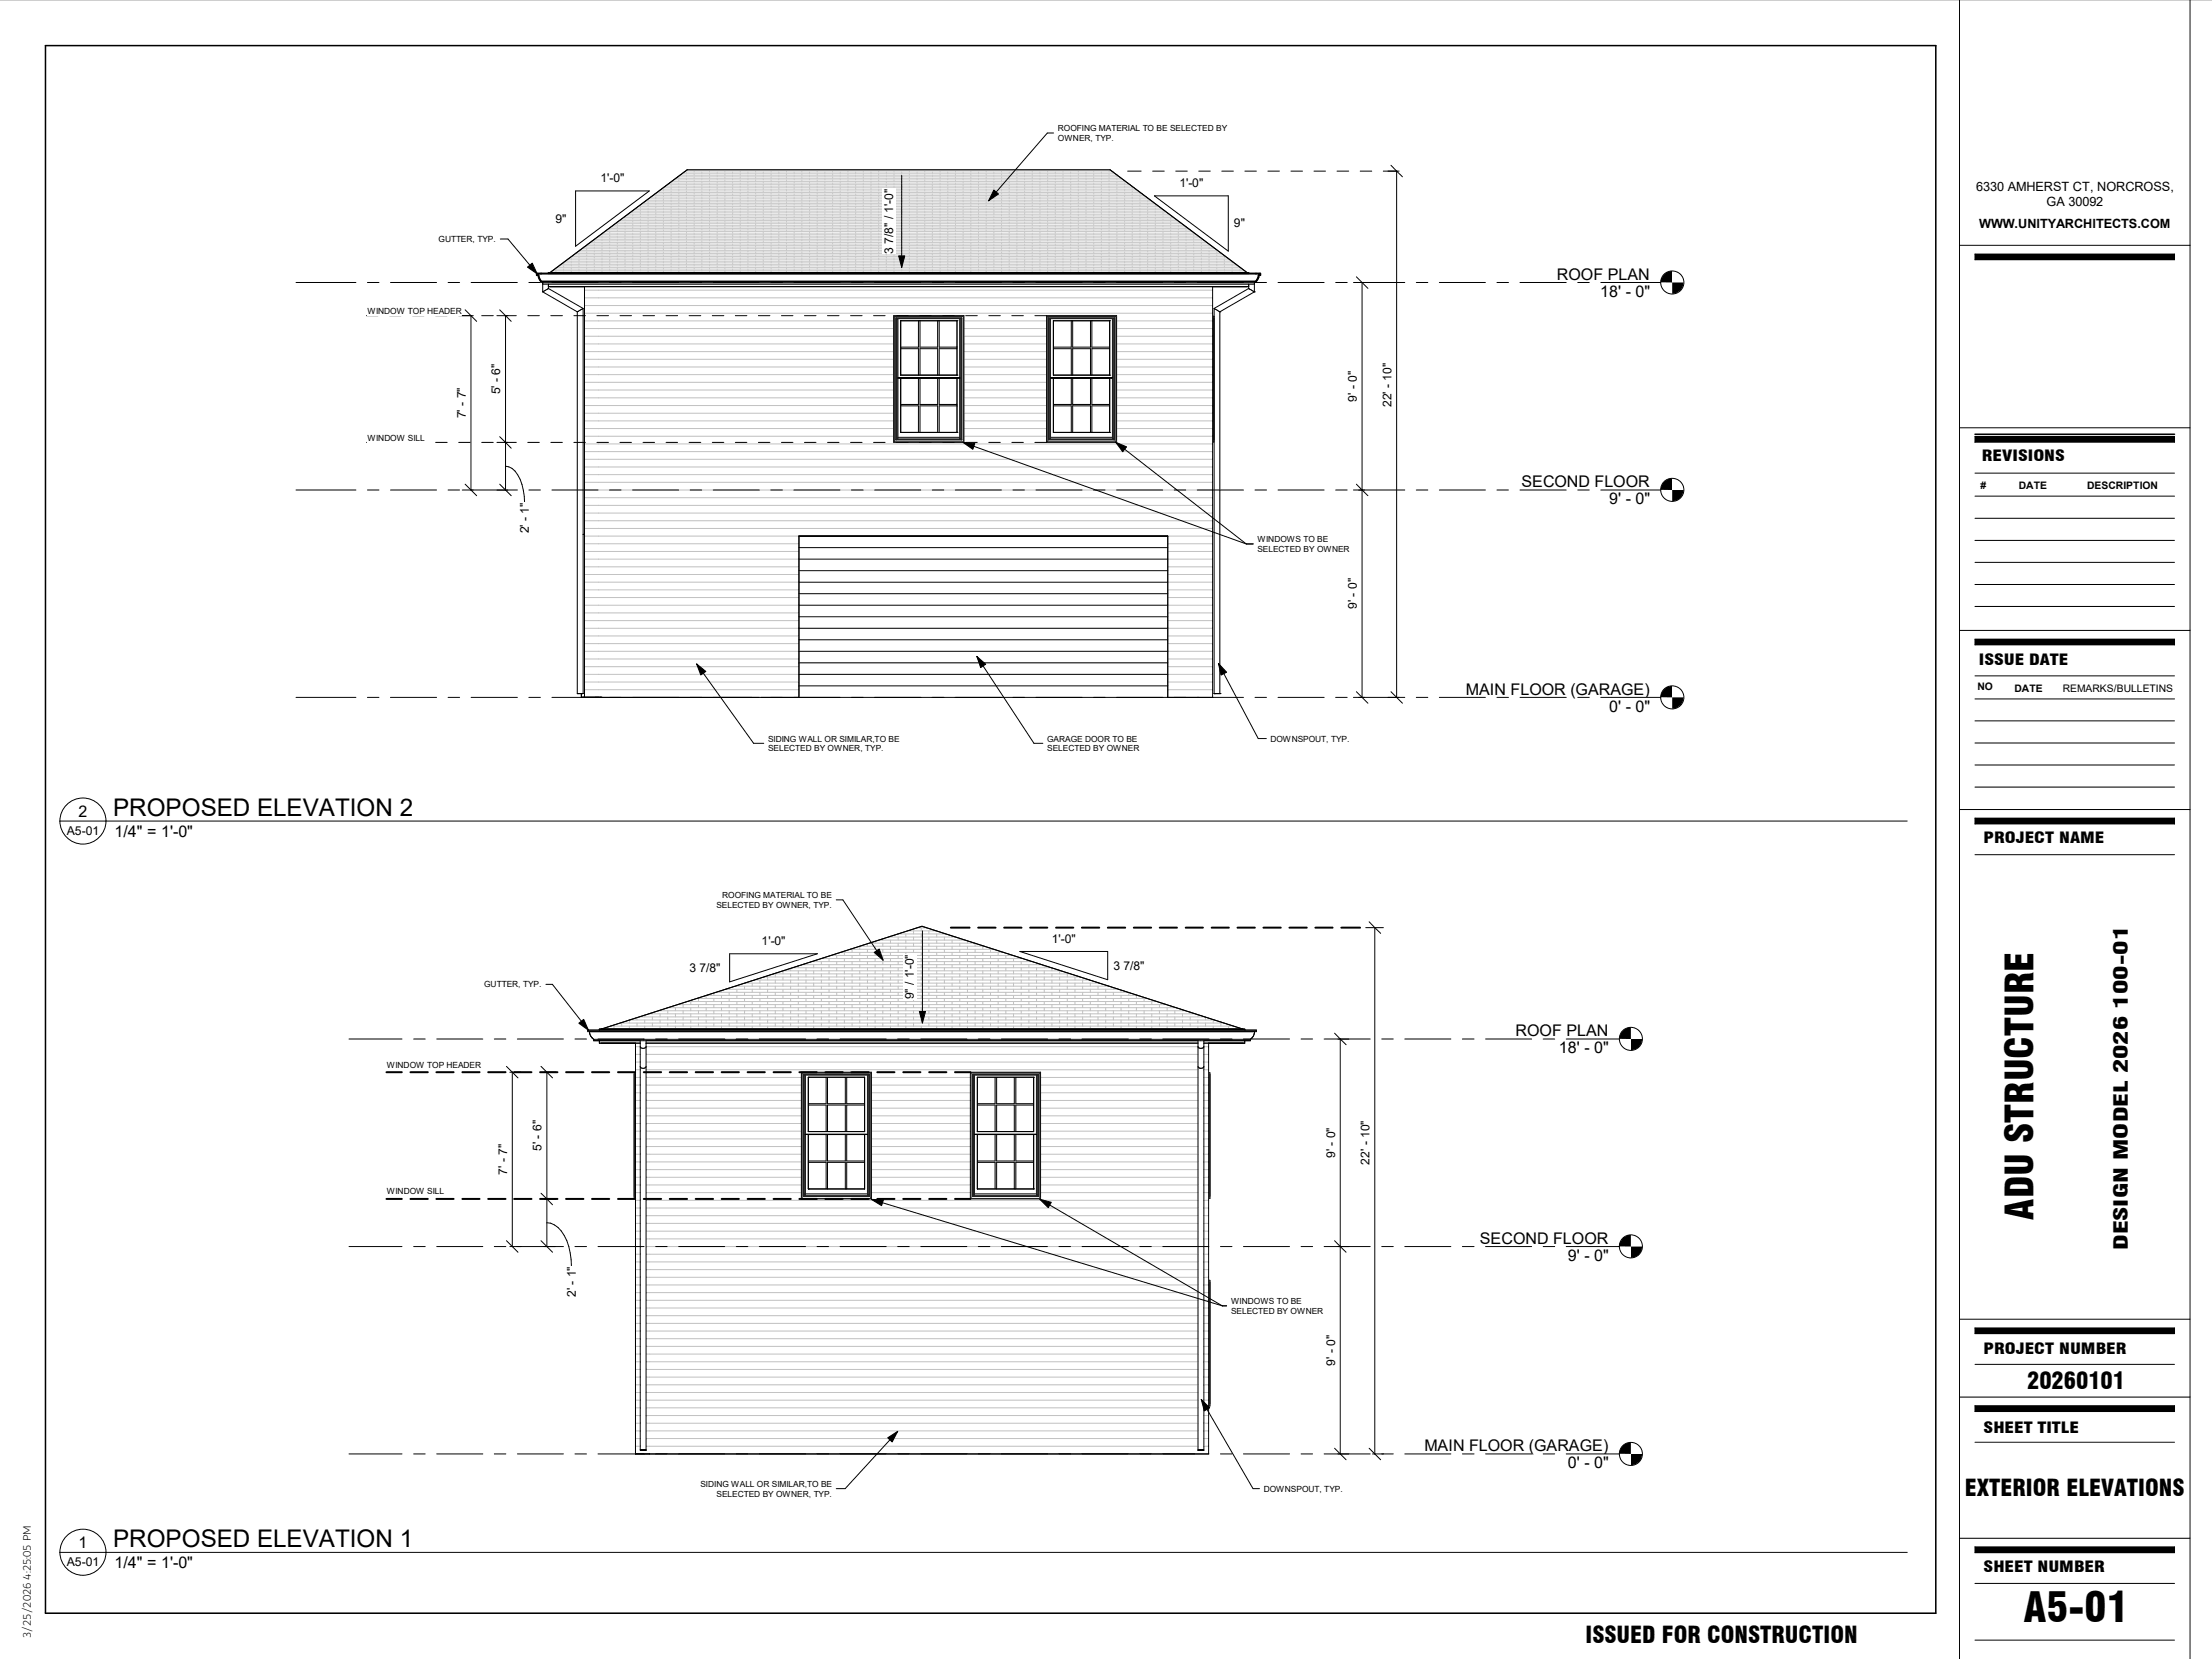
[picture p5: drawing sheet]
<svg xmlns="http://www.w3.org/2000/svg" width="610mm" height="457mm" viewBox="0 0 610 457" stroke-linecap="round" stroke-linejoin="round" font-family="sans-serif">
<defs><g id="words">
<text font-size="11.3" x="557.7" y="447.1">A5-01</text>
<text font-size="10.6" x="560.4" y="336.1" transform="rotate(-90 560.4 336.1)">ADU STRUCTURE</text>
<g font-size="6.7">
<text x="31.2" y="224.9">PROPOSED ELEVATION 2</text>
<text x="31.2" y="426.5">PROPOSED ELEVATION 1</text>
</g>
<g font-size="6.4">
<text x="558.7" y="382.8">20260101</text>
<text x="541.5" y="412.2">EXTERIOR ELEVATIONS</text>
<text x="437" y="452.7">ISSUED FOR CONSTRUCTION</text>
</g>
<text font-size="5.3" x="586.4" y="344.6" transform="rotate(-90 586.4 344.6)">DESIGN MODEL 2026 100-01</text>
<g font-size="4.4">
<text x="429" y="77.1">ROOF PLAN</text>
<text x="441" y="81.8">18' -</text>
<text x="450.8" y="81.8">0&quot;</text>
<text x="419.3" y="134.3">SECOND FLOOR</text>
<text x="443.5" y="139">9' -</text>
<text x="450.8" y="139">0&quot;</text>
<text x="404" y="191.5">MAIN FLOOR (GARAGE)</text>
<text x="443.5" y="196.2">0' -</text>
<text x="450.8" y="196.2">0&quot;</text>
<text x="21.6" y="225.1">2</text>
<text x="31.6" y="230.5">1/4&quot; = 1'-0&quot;</text>
<text x="417.7" y="285.6">ROOF PLAN</text>
<text x="429.6" y="290.3">18' -</text>
<text x="439.4" y="290.3">0&quot;</text>
<text x="407.8" y="342.8">SECOND FLOOR</text>
<text x="432.1" y="347.5">9' -</text>
<text x="439.4" y="347.5">0&quot;</text>
<text x="392.6" y="400">MAIN FLOOR (GARAGE)</text>
<text x="432.1" y="404.7">0' -</text>
<text x="439.4" y="404.7">0&quot;</text>
<text x="21.6" y="426.6">1</text>
<text x="31.6" y="432.1">1/4&quot; = 1'-0&quot;</text>
</g>
<g font-size="4.2">
<text x="546.1" y="127.1">REVISIONS</text>
<text x="545.3" y="183.3">ISSUE DATE</text>
<text x="546.7" y="232.4">PROJECT NAME</text>
<text x="546.7" y="373.1">PROJECT NUMBER</text>
<text x="546.7" y="394.9">SHEET TITLE</text>
<text x="546.7" y="433.3">SHEET NUMBER</text>
</g>
<g font-size="3.5">
<text x="544.6" y="52.7">6330 AMHERST CT, NORCROSS,</text>
<text x="564" y="56.7">GA 30092</text>
<text x="545.5" y="62.8">WWW.UNITYARCHITECTS.COM</text>
</g>
<g font-size="3.4">
<text x="18.4" y="230.2">A5-01</text>
<text x="18.4" y="431.7">A5-01</text>
</g>
<g font-size="3.3">
<text x="165.5" y="50.2">1'-0&quot;</text>
<text x="325" y="51.6">1'-0&quot;</text>
<text x="153.1" y="61.3">9&quot;</text>
<text x="340.1" y="62.7">9&quot;</text>
<text x="246.1" y="69.9" transform="rotate(-90 246.1 69.9)">3 7/8&quot; / 1'-0&quot;</text>
<text x="137.9" y="108.7" transform="rotate(-90 137.9 108.7)">5' - 6&quot;</text>
<text x="373.9" y="110.7" transform="rotate(-90 373.9 110.7)">9' - 0&quot;</text>
<text x="383.5" y="112.2" transform="rotate(-90 383.5 112.2)">22' - 10&quot;</text>
<text x="128.4" y="115.3" transform="rotate(-90 128.4 115.3)">7' - 7&quot;</text>
<text x="145.8" y="147" transform="rotate(-90 145.8 147)">2' - 1&quot;</text>
<text x="373.9" y="167.9" transform="rotate(-90 373.9 167.9)">9' - 0&quot;</text>
<text x="209.9" y="260.4">1'-0&quot;</text>
<text x="289.9" y="259.8">1'-0&quot;</text>
<text x="190" y="267.8">3 7/8&quot;</text>
<text x="306.8" y="267.2">3 7/8&quot;</text>
<text x="251.9" y="275.4" transform="rotate(-90 251.9 275.4)">9&quot; / 1'-0&quot;</text>
<text x="149.3" y="317.2" transform="rotate(-90 149.3 317.2)">5' - 6&quot;</text>
<text x="139.7" y="323.7" transform="rotate(-90 139.7 323.7)">7' - 7&quot;</text>
<text x="367.9" y="319.2" transform="rotate(-90 367.9 319.2)">9' - 0&quot;</text>
<text x="377.4" y="320.9" transform="rotate(-90 377.4 320.9)">22' - 10&quot;</text>
<text x="158.7" y="357.5" transform="rotate(-90 158.7 357.5)">2' - 1&quot;</text>
<text x="367.9" y="376.3" transform="rotate(-90 367.9 376.3)">9' - 0&quot;</text>
</g>
<text font-size="3.2" x="8.5" y="451.4" transform="rotate(-90 8.5 451.4)">3/25/2026 4:25:05 PM</text>
<g font-size="2.9">
<text x="545.8" y="134.7">#</text>
<text x="556.4" y="134.7">DATE</text>
<text x="575.2" y="134.7">DESCRIPTION</text>
<text x="545" y="190.2">NO</text>
<text x="555.2" y="190.6">DATE</text>
<text x="568.5" y="190.6">REMARKS/BULLETINS</text>
</g>
<g font-size="2.3">
<text x="291.5" y="36.2">ROOFING MATERIAL TO BE SELECTED BY</text>
<text x="291.5" y="38.8">OWNER, TYP.</text>
<text x="120.8" y="66.7">GUTTER, TYP.</text>
<text x="101.3" y="86.5">WINDOW TOP HEADER</text>
<text x="101.3" y="121.5">WINDOW SILL</text>
<text x="346.5" y="149.4">WINDOWS TO BE</text>
<text x="346.5" y="152.1">SELECTED BY OWNER</text>
<text x="211.7" y="204.4">SIDING WALL OR SIMILAR,TO BE</text>
<text x="211.7" y="207.1">SELECTED BY OWNER, TYP.</text>
<text x="288.6" y="204.4">GARAGE DOOR TO BE</text>
<text x="288.6" y="207.1">SELECTED BY OWNER</text>
<text x="350.1" y="204.4">DOWNSPOUT, TYP.</text>
<text x="197.4" y="250.2">SELECTED BY OWNER, TYP.</text>
<text x="199.1" y="247.5">ROOFING MATERIAL TO BE</text>
<text x="133.4" y="272.1">GUTTER, TYP.</text>
<text x="106.6" y="294.3">WINDOW TOP HEADER</text>
<text x="106.6" y="329.2">WINDOW SILL</text>
<text x="339.3" y="359.4">WINDOWS TO BE</text>
<text x="339.3" y="362">SELECTED BY OWNER</text>
<text x="193" y="409.8">SIDING WALL OR SIMILAR,TO BE</text>
<text x="197.5" y="412.5">SELECTED BY OWNER, TYP.</text>
<text x="348.3" y="411.1">DOWNSPOUT, TYP.</text>
</g>
</g></defs>
<g fill="none" stroke="#c0c0c0" stroke-width=".28">
<path d="M239.6 259.9h29M241.2 259.4v.5M242.2 259.1h23.8M243.3 258.7v.4M243.3 259.9v.9M244.9 258.2h18.5M245.4 258v.2M245.4 259.1v.8M247.5 257.4h13.2M247.5 257.3v.1M247.5 258.2v.9M247.5 259.9v.9"/>
<path d="M249.6 257.4v.8M249.6 259.1v.8M250.1 256.5h8M251.8 256.5v.9M251.8 258.2v.9M251.8 259.9v.9M252.8 255.7h2.6M253.9 255.7v.8M253.9 257.4v.8M253.9 259.1v.8M256 256.5v.9M256 258.2v.9"/>
<path d="M256 259.9v.9M258.1 257.4v.8M258.1 259.1v.8M260.3 257.2v.2M260.3 258.2v.9M260.3 259.9v.9M262.4 257.9v.3M262.4 259.1v.8M264.5 258.6v.5M264.5 259.9v.9M266.6 259.2v.7M268.7 259.9v.9"/>
<path d="M177.7 279.8v.4M178.8 279.4h150.6M179.8 279.1v.3M181.4 278.6h145.4M181.9 278.4v.2M181.9 279.4v.8M184 278.6v.8M184.1 277.7h140M186.1 277.7v.9M186.1 279.4v.8M186.7 276.9h134.8M188.3 276.9v.8"/>
<path d="M188.3 278.6v.8M189.4 276h129.5M190.4 276v.9M190.4 277.7v.9M190.4 279.4v.8M192 275.2h124.2M192.5 275.2v.8M192.5 276.9v.8M192.5 278.6v.8M194.6 276v.9M194.6 277.7v.9M194.6 279.4v.8"/>
<path d="M196.7 273.6v.7M196.7 275.2v.8M196.7 276.9v.8M196.7 278.6v.8M197.3 273.5h113.6M198.8 273v.5M198.8 274.3v.9M198.8 276v.9M198.8 277.7v.9M198.8 279.4v.8M199.9 272.6h108.4M201 272.3v.3"/>
<path d="M201 273.5v.8M201 275.2v.8M201 276.9v.8M201 278.6v.8M202.6 271.8h103M203.1 271.6v.2M203.1 272.6v.9M203.1 274.3v.9M203.1 276v.9M203.1 277.7v.9M203.1 279.4v.8M205.2 270.9h97.8"/>
<path d="M205.2 271.8v.8M205.2 273.5v.8M205.2 275.2v.8M205.2 276.9v.8M205.2 278.6v.8M207.3 270.9v.9M207.3 272.6v.9M207.3 274.3v.9M207.3 276v.9M207.3 277.7v.9M207.3 279.4v.8M207.9 270.1h92.5"/>
<path d="M209.4 270.1v.8M209.4 271.8v.8M209.4 273.5v.8M209.4 275.2v.8M209.4 276.9v.8M209.4 278.6v.8M210.5 269.2h87.2M211.5 269.2v.9M211.5 270.9v.9M211.5 272.6v.9M211.5 274.3v.9M211.5 276v.9"/>
<path d="M211.5 277.7v.9M211.5 279.4v.8M213.1 268.4h82M213.7 268.4v.8M213.7 270.1v.8M213.7 271.8v.8M213.7 273.5v.8M213.7 275.2v.8M213.7 276.9v.8M213.7 278.6v.8M215.8 269.2v.9M215.8 270.9v.9"/>
<path d="M215.8 272.6v.9M215.8 274.3v.9M215.8 276v.9M215.8 277.7v.9M215.8 279.4v.8M217.9 266.9v.6M217.9 268.4v.8M217.9 270.1v.8M217.9 271.8v.8M217.9 273.5v.8M217.9 275.2v.8M217.9 276.9v.8"/>
<path d="M217.9 278.6v.8M218.4 266.7h71.4M220 266.2v.5M220 267.5v.9M220 269.2v.9M220 270.9v.9M220 272.6v.9M220 274.3v.9M220 276v.9M220 277.7v.9M220 279.4v.8M221.1 265.9h66"/>
<path d="M222.1 265.5v.4M222.1 266.7v.8M222.1 268.4v.8M222.1 270.1v.8M222.1 271.8v.8M222.1 273.5v.8M222.1 275.2v.8M222.1 276.9v.8M222.1 278.6v.8M223.7 265h60.8M224.2 264.8v.2M224.2 265.9v.8"/>
<path d="M224.2 267.5v.9M224.2 269.2v.9M224.2 270.9v.9M224.2 272.6v.9M224.2 274.3v.9M224.2 276v.9M224.2 277.7v.9M224.2 279.4v.8M226.4 264.2h.1M226.4 264.2h55.5M226.4 265v.9M226.4 266.7v.8"/>
<path d="M226.4 268.4v.8M226.4 270.1v.8M226.4 271.8v.8M226.4 273.5v.8M226.4 275.2v.8M226.4 276.9v.8M226.4 278.6v.8M228.5 264.2v.8M228.5 265.9v.8M228.5 267.5v.9M228.5 269.2v.9M228.5 270.9v.9"/>
<path d="M228.5 272.6v.9M228.5 274.3v.9M228.5 276v.9M228.5 277.7v.9M228.5 279.4v.8M229 263.3h50.2M230.6 263.3v.9M230.6 265v.9M230.6 266.7v.8M230.6 268.4v.8M230.6 270.1v.8M230.6 271.8v.8"/>
<path d="M230.6 273.5v.8M230.6 275.2v.8M230.6 276.9v.8M230.6 278.6v.8M231.6 262.5h45M232.7 262.5v.8M232.7 264.2v.8M232.7 265.9v.8M232.7 267.5v.9M232.7 269.2v.9M232.7 270.9v.9M232.7 272.6v.9"/>
<path d="M232.7 274.3v.9M232.7 276v.9M232.7 277.7v.9M232.7 279.4v.8M234.3 261.6h39.6M234.8 261.6v.9M234.8 263.3v.9M234.8 265v.9M234.8 266.7v.8M234.8 268.4v.8M234.8 270.1v.8M234.8 271.8v.8"/>
<path d="M234.8 273.5v.8M234.8 275.2v.8M234.8 276.9v.8M234.8 278.6v.8M236.9 260.8h34.4M236.9 260.8v.8M236.9 262.5v.8M236.9 264.2v.8M236.9 265.9v.8M236.9 267.5v.9M236.9 269.2v.9M236.9 270.9v.9"/>
<path d="M236.9 272.6v.9M236.9 274.3v.9M236.9 276v.9M236.9 277.7v.9M236.9 279.4v.8M239.1 260.1v.7M239.1 261.6v.9M239.1 263.3v.9M239.1 265v.9M239.1 266.7v.8M239.1 268.4v.8M239.1 270.1v.8"/>
<path d="M239.1 271.8v.8M239.1 273.5v.8M239.1 275.2v.8M239.1 276.9v.8M239.1 278.6v.8M241.2 260.8v.8M241.2 262.5v.8M241.2 264.2v.8M241.2 265.9v.8M241.2 267.5v.9M241.2 269.2v.9M241.2 270.9v.9"/>
<path d="M241.2 272.6v.9M241.2 274.3v.9M241.2 276v.9M241.2 277.7v.9M241.2 279.4v.8M243.3 261.6v.9M243.3 263.3v.9M243.3 265v.9M243.3 266.7v.8M243.3 268.4v.8M243.3 270.1v.8M243.3 271.8v.8"/>
<path d="M243.3 273.5v.8M243.3 275.2v.8M243.3 276.9v.8M243.3 278.6v.8M245.4 260.8v.8M245.4 262.5v.8M245.4 264.2v.8M245.4 265.9v.8M245.4 267.5v.9M245.4 269.2v.9M245.4 270.9v.9M245.4 272.6v.9"/>
<path d="M245.4 274.3v.9M245.4 276v.9M245.4 277.7v.9M245.4 279.4v.8M247.5 261.6v.9M247.5 263.3v.9M247.5 265v.9M247.5 266.7v.8M247.5 268.4v.8M247.5 270.1v.8M247.5 271.8v.8M247.5 273.5v.8"/>
<path d="M247.5 275.2v.8M247.5 276.9v.8M247.5 278.6v.8M249.6 260.8v.8M249.6 262.5v.8M249.6 264.2v.8M249.6 265.9v.8M249.6 267.5v.9M249.6 269.2v.9M249.6 270.9v.9M249.6 272.6v.9M249.6 274.3v.9"/>
<path d="M249.6 276v.9M249.6 277.7v.9M249.6 279.4v.8M251.8 261.6v.9M251.8 263.3v.9M251.8 265v.9M251.8 266.7v.8M251.8 268.4v.8M251.8 270.1v.8M251.8 271.8v.8M251.8 273.5v.8M251.8 275.2v.8"/>
<path d="M251.8 276.9v.8M251.8 278.6v.8M253.9 260.8v.8M253.9 262.5v.8M253.9 264.2v.8M253.9 265.9v.8M253.9 267.5v.9M253.9 269.2v.9M253.9 270.9v.9M253.9 272.6v.9M253.9 274.3v.9M253.9 276v.9"/>
<path d="M253.9 277.7v.9M253.9 279.4v.8M256 261.6v.9M256 263.3v.9M256 265v.9M256 266.7v.8M256 268.4v.8M256 270.1v.8M256 271.8v.8M256 273.5v.8M256 275.2v.8M256 276.9v.8"/>
<path d="M256 278.6v.8M258.1 260.8v.8M258.1 262.5v.8M258.1 264.2v.8M258.1 265.9v.8M258.1 267.5v.9M258.1 269.2v.9M258.1 270.9v.9M258.1 272.6v.9M258.1 274.3v.9M258.1 276v.9M258.1 277.7v.9"/>
<path d="M258.1 279.4v.8M260.3 261.6v.9M260.3 263.3v.9M260.3 265v.9M260.3 266.7v.8M260.3 268.4v.8M260.3 270.1v.8M260.3 271.8v.8M260.3 273.5v.8M260.3 275.2v.8M260.3 276.9v.8M260.3 278.6v.8"/>
<path d="M262.4 260.8v.8M262.4 262.5v.8M262.4 264.2v.8M262.4 265.9v.8M262.4 267.5v.9M262.4 269.2v.9M262.4 270.9v.9M262.4 272.6v.9M262.4 274.3v.9M262.4 276v.9M262.4 277.7v.9M262.4 279.4v.8"/>
<path d="M264.5 261.6v.9M264.5 263.3v.9M264.5 265v.9M264.5 266.7v.8M264.5 268.4v.8M264.5 270.1v.8M264.5 271.8v.8M264.5 273.5v.8M264.5 275.2v.8M264.5 276.9v.8M264.5 278.6v.8M266.6 260.8v.8"/>
<path d="M266.6 262.5v.8M266.6 264.2v.8M266.6 265.9v.8M266.6 267.5v.9M266.6 269.2v.9M266.6 270.9v.9M266.6 272.6v.9M266.6 274.3v.9M266.6 276v.9M266.6 277.7v.9M266.6 279.4v.8M268.7 261.6v.9"/>
<path d="M268.7 263.3v.9M268.7 265v.9M268.7 266.7v.8M268.7 268.4v.8M268.7 270.1v.8M268.7 271.8v.8M268.7 273.5v.8M268.7 275.2v.8M268.7 276.9v.8M268.7 278.6v.8M270.8 260.8v.8M270.8 262.5v.8"/>
<path d="M270.8 264.2v.8M270.8 265.9v.8M270.8 267.5v.9M270.8 269.2v.9M270.8 270.9v.9M270.8 272.6v.9M270.8 274.3v.9M270.8 276v.9M270.8 277.7v.9M270.8 279.4v.8M273 261.6v.9M273 263.3v.9"/>
<path d="M273 265v.9M273 266.7v.8M273 268.4v.8M273 270.1v.8M273 271.8v.8M273 273.5v.8M273 275.2v.8M273 276.9v.8M273 278.6v.8M275.1 262.5v.8M275.1 264.2v.8M275.1 265.9v.8"/>
<path d="M275.1 267.5v.9M275.1 269.2v.9M275.1 270.9v.9M275.1 272.6v.9M275.1 274.3v.9M275.1 276v.9M275.1 277.7v.9M275.1 279.4v.8M277.2 263.3v.9M277.2 265v.9M277.2 266.7v.8M277.2 268.4v.8"/>
<path d="M277.2 270.1v.8M277.2 271.8v.8M277.2 273.5v.8M277.2 275.2v.8M277.2 276.9v.8M277.2 278.6v.8M279.3 264.2v.8M279.3 265.9v.8M279.3 267.5v.9M279.3 269.2v.9M279.3 270.9v.9M279.3 272.6v.9"/>
<path d="M279.3 274.3v.9M279.3 276v.9M279.3 277.7v.9M279.3 279.4v.8M281.4 264v.2M281.4 265v.9M281.4 266.7v.8M281.4 268.4v.8M281.4 270.1v.8M281.4 271.8v.8M281.4 273.5v.8M281.4 275.2v.8"/>
<path d="M281.4 276.9v.8M281.4 278.6v.8M283.5 264.7v.3M283.5 265.9v.8M283.5 267.5v.9M283.5 269.2v.9M283.5 270.9v.9M283.5 272.6v.9M283.5 274.3v.9M283.5 276v.9M283.5 277.7v.9M283.5 279.4v.8"/>
<path d="M285.7 265.4v.5M285.7 266.7v.8M285.7 268.4v.8M285.7 270.1v.8M285.7 271.8v.8M285.7 273.5v.8M285.7 275.2v.8M285.7 276.9v.8M285.7 278.6v.8M287.8 266.1v.6M287.8 267.5v.9M287.8 269.2v.9"/>
<path d="M287.8 270.9v.9M287.8 272.6v.9M287.8 274.3v.9M287.8 276v.9M287.8 277.7v.9M287.8 279.4v.8M289.9 266.7v.8M289.9 268.4v.8M289.9 270.1v.8M289.9 271.8v.8M289.9 273.5v.8M289.9 275.2v.8"/>
<path d="M289.9 276.9v.8M289.9 278.6v.8M292 267.5v.9M292 269.2v.9M292 270.9v.9M292 272.6v.9M292 274.3v.9M292 276v.9M292 277.7v.9M292 279.4v.8M292.4 267.5h-76.6v.9M294.1 268.4v.8"/>
<path d="M294.1 270.1v.8M294.1 271.8v.8M294.1 273.5v.8M294.1 275.2v.8M294.1 276.9v.8M294.1 278.6v.8M296.2 269.2v.9M296.2 270.9v.9M296.2 272.6v.9M296.2 274.3v.9M296.2 276v.9M296.2 277.7v.9"/>
<path d="M296.2 279.4v.8M298.4 270.1v.8M298.4 271.8v.8M298.4 273.5v.8M298.4 275.2v.8M298.4 276.9v.8M298.4 278.6v.8M300.5 270.9v.9M300.5 272.6v.9M300.5 274.3v.9M300.5 276v.9M300.5 277.7v.9"/>
<path d="M300.5 279.4v.8M302.6 270.8v.1M302.6 271.8v.8M302.6 273.5v.8M302.6 275.2v.8M302.6 276.9v.8M302.6 278.6v.8M304.7 271.5v.3M304.7 272.6v.9M304.7 274.3v.9M304.7 276v.9M304.7 277.7v.9"/>
<path d="M304.7 279.4v.8M306.8 272.2v.4M306.8 273.5v.8M306.8 275.2v.8M306.8 276.9v.8M306.8 278.6v.8M308.9 272.8v.7M308.9 274.3v.9M308.9 276v.9M308.9 277.7v.9M308.9 279.4v.8M311.1 273.5v.8"/>
<path d="M311.1 275.2v.8M311.1 276.9v.8M311.1 278.6v.8M313.2 274.3v.9M313.2 276v.9M313.2 277.7v.9M313.2 279.4v.8M313.6 274.3h-119v.9M315.3 275.2v.8M315.3 276.9v.8M315.3 278.6v.8M317.4 276v.9"/>
<path d="M317.4 277.7v.9M317.4 279.4v.8M319.5 276.9v.8M319.5 278.6v.8M321.6 277.7v.9M321.6 279.4v.8M323.8 277.6v.1M323.8 278.6v.8M325.9 278.3v.3M325.9 279.4v.8M328 278.9v.5M330.1 279.6v.6"/>
<path d="M168.2 282.8h171.8M169.2 282.8v.8M170.9 281.9h166.5M171.3 281.9v.9M173.4 281.1v.8M173.4 282.8v.8M173.5 281.1h161.2M175.1 288.5h1.3M175.1 290.6h1.3M175.1 292.7h1.3M175.1 294.8h1.3M175.1 296.9h1.3"/>
<path d="M175.1 299h1.3M175.6 280.5v.6M175.6 281.9v.9M176.1 280.2h156M177.7 281.1v.8M177.7 282.8v.8M178.1 288.5h152.1M178.1 290.6h152.1M178.1 292.7h152.1M178.1 294.8h152.1M178.1 296.9h42.8M178.1 299h42.8"/>
<path d="M179.8 280.2v.9M179.8 281.9v.9M181.9 281.1v.8M181.9 282.8v.8M184 280.2v.9M184 281.9v.9M186.1 281.1v.8M186.1 282.8v.8M188.3 280.2v.9M188.3 281.9v.9M190.4 281.1v.8M190.4 282.8v.8"/>
<path d="M192.5 280.2v.9M192.5 281.9v.9M194.6 281.1v.8M194.6 282.8v.8M196.7 280.2v.9M196.7 281.9v.9M198.8 281.1v.8M198.8 282.8v.8M201 280.2v.9M201 281.9v.9M203.1 281.1v.8M203.1 282.8v.8"/>
<path d="M205.2 280.2v.9M205.2 281.9v.9M207.3 281.1v.8M207.3 282.8v.8M209.4 280.2v.9M209.4 281.9v.9M211.5 281.1v.8M211.5 282.8v.8M213.7 280.2v.9M213.7 281.9v.9M215.8 281.1v.8M215.8 282.8v.8"/>
<path d="M217.9 280.2v.9M217.9 281.9v.9M220 281.1v.8M220 282.8v.8M222.1 280.2v.9M222.1 281.9v.9M224.2 281.1v.8M224.2 282.8v.8M226.4 280.2v.9M226.4 281.9v.9M228.5 281.1v.8M228.5 282.8v.8"/>
<path d="M230.6 280.2v.9M230.6 281.9v.9M232.7 281.1v.8M232.7 282.8v.8M234.8 280.2v.9M234.8 281.9v.9M236.9 281.1v.8M236.9 282.8v.8M239.1 280.2v.9M239.1 281.9v.9M240.2 296.9h27.2M240.2 299h27.2"/>
<path d="M241.2 281.1v.8M241.2 282.8v.8M243.3 280.2v.9M243.3 281.9v.9M245.4 281.1v.8M245.4 282.8v.8M247.5 280.2v.9M247.5 281.9v.9M249.6 281.1v.8M249.6 282.8v.8M251.8 280.2v.9M251.8 281.9v.9"/>
<path d="M253.9 281.1v.8M253.9 282.8v.8M256 280.2v.9M256 281.9v.9M258.1 281.1v.8M258.1 282.8v.8M260.3 280.2v.9M260.3 281.9v.9M262.4 281.1v.8M262.4 282.8v.8M264.5 280.2v.9M264.5 281.9v.9"/>
<path d="M266.6 281.1v.8M266.6 282.8v.8M268.7 280.2v.9M268.7 281.9v.9M270.8 281.1v.8M270.8 282.8v.8M273 280.2v.9M273 281.9v.9M275.1 281.1v.8M275.1 282.8v.8M277.2 280.2v.9M277.2 281.9v.9"/>
<path d="M279.3 281.1v.8M279.3 282.8v.8M281.4 280.2v.9M281.4 281.9v.9M283.5 281.1v.8M283.5 282.8v.8M285.7 280.2v.9M285.7 281.9v.9M286.8 296.9h43.4M286.8 299h43.4M287.8 281.1v.8M287.8 282.8v.8"/>
<path d="M289.9 280.2v.9M289.9 281.9v.9M292 281.1v.8M292 282.8v.8M294.1 280.2v.9M294.1 281.9v.9M296.2 281.1v.8M296.2 282.8v.8M298.4 280.2v.9M298.4 281.9v.9M300.5 281.1v.8M300.5 282.8v.8"/>
<path d="M302.6 280.2v.9M302.6 281.9v.9M304.7 281.1v.8M304.7 282.8v.8M306.8 280.2v.9M306.8 281.9v.9M308.9 281.1v.8M308.9 282.8v.8M311.1 280.2v.9M311.1 281.9v.9M313.2 281.1v.8M313.2 282.8v.8"/>
<path d="M315.3 280.2v.9M315.3 281.9v.9M317.4 281.1v.8M317.4 282.8v.8M319.5 280.2v.9M319.5 281.9v.9M321.6 281.1v.8M321.6 282.8v.8M323.8 280.2v.9M323.8 281.9v.9M325.9 281.1v.8M325.9 282.8v.8"/>
<path d="M328 280.2v.9M328 281.9v.9M330.1 281.1v.8M330.1 282.8v.8M331.8 288.5h1.3M331.8 290.6h1.3M331.8 292.7h1.3M331.8 294.8h1.3M331.8 296.9h1.3M331.8 299h1.3M332.2 280.3v.8M332.2 281.9v.9"/>
<path d="M334.3 281.1v.8M334.3 282.8v.8M336.5 281.9v.9M338.6 282.8v.8M175.1 301.2h1.3M175.1 303.3h1.3M175.1 305.4h1.3M175.1 307.5h1.3M175.1 309.6h1.3M175.1 311.7h1.3M175.1 313.9h1.3M175.1 316h1.3"/>
<path d="M175.1 318.1h1.3M178.1 301.2h42.8M178.1 303.3h42.8M178.1 305.4h42.8M178.1 307.5h42.8M178.1 309.6h42.8M178.1 311.7h42.8M178.1 313.9h42.8M178.1 316h42.8M178.1 318.1h42.8M240.2 301.2h27.2M240.2 303.3h27.2"/>
<path d="M240.2 305.4h27.2M240.2 307.5h27.2M240.2 309.6h27.2M240.2 311.7h27.2M240.2 313.9h27.2M240.2 316h27.2M240.2 318.1h27.2M286.8 301.2h43.4M286.8 303.3h43.4M286.8 305.4h43.4M286.8 307.5h43.4M286.8 309.6h43.4"/>
<path d="M286.8 311.7h43.4M286.8 313.9h43.4M286.8 316h43.4M286.8 318.1h43.4M331.8 301.2h1.3M331.8 303.3h1.3M331.8 305.4h1.3M331.8 307.5h1.3M331.8 309.6h1.3M331.8 311.7h1.3M331.8 313.9h1.3M331.8 316h1.3"/>
<path d="M331.8 318.1h1.3M175.1 320.2h1.3M175.1 322.3h1.3M175.1 324.4h1.3M175.1 326.6h1.3M175.1 328.7h1.3M175.1 330.8h1.3M175.1 332.9h1.3M175.1 335h1.3M175.1 337.1h1.3M175.1 339.3h1.3M178.1 320.2h42.8"/>
<path d="M178.1 322.3h42.8M178.1 324.4h42.8M178.1 326.6h42.8M178.1 328.7h42.8M178.1 330.8h152.1M178.1 332.9h152.1M178.1 335h152.1M178.1 337.1h152.1M178.1 339.3h152.1M240.2 320.2h27.2M240.2 322.3h27.2M240.2 324.4h27.2"/>
<path d="M240.2 326.6h27.2M240.2 328.7h27.2M286.8 320.2h43.4M286.8 322.3h43.4M286.8 324.4h43.4M286.8 326.6h43.4M286.8 328.7h43.4M331.8 320.2h1.3M331.8 322.3h1.3M331.8 324.4h1.3M331.8 326.6h1.3M331.8 328.7h1.3"/>
<path d="M331.8 330.8h1.3M331.8 332.9h1.3M331.8 335h1.3M331.8 337.1h1.3M331.8 339.3h1.3M175.1 341.4h1.3M175.1 343.5h1.3M175.1 345.7h1.3M175.1 347.8h1.3M175.1 349.9h1.3M175.1 352h1.3M175.1 354.1h1.3"/>
<path d="M175.1 356.2h1.3M175.1 358.4h1.3M178.1 341.4h152.1M178.1 343.5h152.1M178.1 345.7h152.1M178.1 347.8h152.1M178.1 349.9h152.1M178.1 352h152.1M178.1 354.1h152.1M178.1 356.2h152.1M178.1 358.4h152.1M331.8 341.4h1.3"/>
<path d="M331.8 343.5h1.3M331.8 345.7h1.3M331.8 347.8h1.3M331.8 349.9h1.3M331.8 352h1.3M331.8 354.1h1.3M331.8 356.2h1.3M331.8 358.4h1.3M175.1 360.5h1.3M175.1 362.6h1.3M175.1 364.7h1.3M175.1 366.8h1.3"/>
<path d="M175.1 368.9h1.3M175.1 371.1h1.3M175.1 373.2h1.3M175.1 375.3h1.3M175.1 377.4h1.3M175.1 379.5h1.3M178.1 360.5h152.1M178.1 362.6h152.1M178.1 364.7h152.1M178.1 366.8h152.1M178.1 368.9h152.1M178.1 371.1h152.1"/>
<path d="M178.1 373.2h152.1M178.1 375.3h152.1M178.1 377.4h152.1M178.1 379.5h152.1M331.8 360.5h1.3M331.8 362.6h1.3M331.8 364.7h1.3M331.8 366.8h1.3M331.8 368.9h1.3M331.8 371.1h1.3M331.8 373.2h1.3M331.8 375.3h1.3"/>
<path d="M331.8 377.4h1.3M331.8 379.5h1.3M175.1 381.6h1.3M175.1 383.8h1.3M175.1 385.9h1.3M175.1 388h1.3M175.1 390.1h1.3M175.1 392.2h1.3M175.1 394.3h1.3M175.1 396.5h1.3M175.1 398.6h1.3M178 383.8h152.2"/>
<path d="M178 385.9h152.2M178 388h152.2M178 390.1h152.2M178 392.2h152.2M178 394.3h152.2M178 396.5h152.2M178.1 381.6h152.1M178.1 398.6h152.1M331.8 381.6h1.3M331.8 383.8h1.3M331.8 385.9h1.3M331.8 388h1.3"/>
<path d="M331.8 390.1h1.3M331.8 392.2h1.3M331.8 394.3h1.3M331.8 396.5h1.3M331.8 398.6h1.3"/>
</g>
<g fill="none" stroke="#000" stroke-width=".28">
<path d="M162 283.9h184.2v.4h-184.2zM162.4 284.3a2.73 2.73 0 0 0 1.2 2.1M163.6 286.4v.4h181v-.4M163.6 286.4h181M165.1 283.9v-.3h178v.3M165.2 286.8v.7h11.2M165.6 283.6l88.5-28.3 88.5 28.3M175.1 287.5v113.2h158v-113.2M176.4 286.8v112.8h1.7v-112.8M176.4 288.5a.91 .91 0 0 0 1.7 0M176.4 294a.91 .91 0 0 0 1.7 0M178 287.5h152.2"/>
<path d="M220.9 295.5h19.3v34.9h-19.3zM222.8 296.9h.1M222.8 296.9h15.5v15M222.8 296.9v15h15.5M227.7 296.9v7.3h-4.9M228 296.9v7.3h5v-7.3M233.3 296.9v7.3h5M238.3 296.9v14.9M267.4 295.5h19.4v34.9h-19.4zM269.4 296.9v14.9M274.2 296.9v7.3h-4.8M274.7 296.9v7.3h4.8v-7.3"/>
<path d="M280 296.9v7.3h4.9M284.9 296.9h.1M284.9 296.9h-15.6v15M284.9 296.9v15h-15.6M330.2 286.8v112.8h1.6v-112.8M330.2 288.5a.93 .93 0 0 0 1.6 0M330.2 294a.93 .93 0 0 0 1.6 0M343 286.8v.7h-11.2M345.8 284.3a2.73 2.73 0 0 1-1.2 2.1M222 312.6h17.1M222.8 311.8h15.5M222.8 304.5h4.9v7.3"/>
<path d="M222.8 312.6v15.1M227.7 312.7v7.3h-4.9M228 312.7v7.3h5v-7.3M228 311.8v-7.3h5v7.3M233.3 312.7v7.3h5M238.3 304.5h-5v7.3M238.3 312.7v15M238.3 311.8v.1M238.3 312.6v15.1h-15.5M268.6 312.6h17M269.3 312.6v15.1h15.6M269.4 311.8h15.5"/>
<path d="M269.4 311.8l-.1 .1M269.4 312.7v15M269.4 304.5h4.8v7.3M274.2 312.7v7.3h-4.8M274.7 312.7v7.3h4.8v-7.3M274.7 311.8v-7.3h4.8v7.3M280 312.7v7.3h4.9M284.9 312.6v15.1M284.9 304.5h-4.9v7.3M221 330v-34.3h19v34.3M222 329h17.1M222.8 327.7h.1"/>
<path d="M222.8 320.3h4.9v7.4M228 327.7v-7.4h5v7.4M238.3 320.3h-5v7.4M267.5 330v-34.3h19.1v34.3M268.6 329h17M269.4 320.3h4.8v7.4M274.7 327.7v-7.4h4.8v7.4M284.9 327.7h.1M284.9 320.3h-4.9v7.4M176.5 399.6h.1"/>
</g>
<g fill="none" stroke="#232312" stroke-width=".28">
<path d="M175.1 295.7h-.3v34.6h.3M221 295.7h19v34.6h-19zM221.4 296.1h18.2v33.6h-18.2zM221.6 296.2h17.9M221.6 296.1v33.5M221.7 296.2v33.1M222 296.2v33.1h-.3M239.1 296.2v33.1M239.3 296.2v33.1M239.5 296.1v33.5M267.5 295.7h19.1v34.6h-19.1zM268 296.1h18.2v33.6h-18.2z"/>
<path d="M268.1 296.2h17.9M268.1 296.1v33.5M268.3 296.2v33.1M268.5 296.2v33.1M268.6 296.2l-.1 33.1M285.6 296.2l.1 33.1M285.9 296.2v33.1M286 296.1v33.5M333.1 295.7h.3v34.6h-.3M221.4 329.6h18.2M221.7 329.3l-.1 .1h17.9l-.2-.1M239.1 329.3h.1"/>
<path d="M239.1 329.3h.2M268 329.6h18.2M268.3 329.3h.2M268.3 329.3l-.2 .1h17.9l-.1-.1M285.6 329.3h.1M285.7 329.3h.2M333.1 352.8h.3v34.7h-.3"/>
</g>
<g fill="none" stroke="#000" stroke-width=".55">
<path d="M262 255.7h5.2M269.6 255.7h4.8M276.7 255.7h4.8M283.9 255.7h4.7M291 255.7h4.8M298.2 255.7h4.7M305.3 255.7h4.8M312.5 255.7h4.7M319.6 255.7h4.8M326.8 255.7h4.7M333.9 255.7h4.8M341 255.7h4.8"/>
<path d="M348.2 255.7h4.8M355.3 255.7h4.8M362.5 255.7h4.7M369.7 255.7h5.1M106.5 295.5h4.2M113.1 295.5h4.8M120.3 295.5h4.7M127.4 295.5h4.8M134.5 295.5h4.8M141.7 295.5h4.8M148.8 295.5h4.8M156 295.5h4.8"/>
<path d="M163.2 295.5h4.7M170.3 295.5h4.7M177.4 295.5h4.8M184.6 295.5h4.8M191.7 295.5h4.8M198.9 295.5h4.7M206 295.5h4.8M213.2 295.5h4.7M220.3 295.5h4.8M227.5 295.5h4.7M234.6 295.5h4.8M241.8 295.5h4.7"/>
<path d="M248.9 295.5h4.8M256.1 295.5h4.7M263.2 295.5h4.2M106.5 330.4h4.2M113.1 330.4h4.8M120.3 330.4h4.7M127.4 330.4h4.8M134.5 330.4h4.8M141.7 330.4h4.8M148.8 330.4h4.8M156 330.4h4.8M163.2 330.4h4.7"/>
<path d="M170.3 330.4h4.7M177.4 330.4h4.8M184.6 330.4h4.8M191.7 330.4h4.8M198.9 330.4h4.7M206 330.4h4.8M213.2 330.4h4.7M220.3 330.4h4.8M227.5 330.4h4.7M234.6 330.4h4.8M241.8 330.4h4.7M248.9 330.4h4.8"/>
<path d="M256.1 330.4h4.7M263.2 330.4h4.2"/>
</g>
<g fill="#fff">
<path d="M161.1 79h3.9v113.2h-3.9z"/>
<path d="M165 79h169.2v113.2h-169.2z"/>
<path d="M151.6 46.8h192.1v28.3h-192.1z"/>
</g>
<g fill="none" stroke="#c0c0c0" stroke-width=".28">
<path d="M161.1 80h173.1M161.1 82.1h173.1M161.1 84.2h173.1M161.1 86.3h173.1M161.1 88.4h85.2M161.1 90.6h85.2M161.1 92.7h85.2M161.1 94.8h85.2M161.1 96.9h85.2M161.1 99h85.2M265.6 88.4h22.8M265.6 90.6h22.8"/>
<path d="M265.6 92.7h22.8M265.6 94.8h22.8M265.6 96.9h22.8M265.6 99h22.8M307.7 88.4h26.5M307.7 90.6h26.5M307.7 92.7h26.5M307.7 94.8h26.5M307.7 96.9h26.5M307.7 99h26.5M161.1 101.1h85.2M161.1 103.3h85.2"/>
<path d="M161.1 105.4h85.2M161.1 107.5h85.2M161.1 109.6h85.2M161.1 111.8h85.2M161.1 113.9h85.2M161.1 116h85.2M161.1 118.1h85.2M265.6 101.1h22.8M265.6 103.3h22.8M265.6 105.4h22.8M265.6 107.5h22.8M265.6 109.6h22.8"/>
<path d="M265.6 111.8h22.8M265.6 113.9h22.8M265.6 116h22.8M265.6 118.1h22.8M307.7 101.1h26.5M307.7 103.3h26.5M307.7 105.4h26.5M307.7 107.5h26.5M307.7 109.6h26.5M307.7 111.8h26.5M307.7 113.9h26.5M307.7 116h26.5"/>
<path d="M307.7 118.1h26.5M161.1 120.2h85.2M161.1 122.3h173.1M161.1 124.5h173.1M161.1 126.6h173.1M161.1 128.7h173.1M161.1 130.8h173.1M161.1 132.9h173.1M161.1 135h173.1M161.1 137.2h173.1M161.1 139.3h173.1M265.6 120.2h22.8"/>
<path d="M307.7 120.2h26.5M161.1 141.4h173.1M161.1 143.5h173.1M161.1 145.6h173.1M161.1 147.7h59.1M161.1 149.9h59.1M161.1 152h59.1M161.1 154.1h59.1M161.1 156.2h59.1M161.1 158.3h59.1M321.8 147.7h12.4M321.8 149.9h12.4"/>
<path d="M321.8 152h12.4M321.8 154.1h12.4M321.8 156.2h12.4M321.8 158.3h12.4M161.1 160.4h59.1M161.1 162.6h59.1M161.1 164.7h59.1M161.1 166.8h59.1M161.1 168.9h59.1M161.1 171h59.1M161.1 173.1h59.1M161.1 175.3h59.1"/>
<path d="M161.1 177.4h59.1M161.1 179.5h59.1M321.8 160.4h12.4M321.8 162.6h12.4M321.8 164.7h12.4M321.8 166.8h12.4M321.8 168.9h12.4M321.8 171h12.4M321.8 173.1h12.4M321.8 175.3h12.4M321.8 177.4h12.4M321.8 179.5h12.4"/>
<path d="M161.1 181.6h59.1M161.1 183.7h59.1M161.1 185.8h59.1M161.1 188h59.1M161.1 190.1h59.1M321.8 181.6h12.4M321.8 183.7h12.4M321.8 185.8h12.4M321.8 188h12.4M321.8 190.1h12.4"/>
</g>
<g fill="none" stroke="#c9c9c9" stroke-width=".28">
<path d="M171.8 59.9h151.6M172.3 59.6v.3M172.4 59.5h150.5M173 59.1h149.3M173.6 58.6h148.1M174.1 58.2h147M174.4 58.2v.4M174.4 59.1v.4M174.4 59.9v.5M174.7 57.8h145.8M175.3 57.4h144.7M175.9 56.9h143.5"/>
<path d="M176.4 56.5h142.5M176.5 56.4v.1M176.5 56.9v.5M176.5 57.8v.4M176.5 58.6v.5M176.5 59.5v.4M177 56h141.3M177.6 55.6h140.1M178.1 55.2h139M178.6 54.9v.3M178.6 55.6v.4M178.6 56.5v.4"/>
<path d="M178.6 57.4v.4M178.6 58.2v.4M178.6 59.1v.4M178.6 59.9v.5M178.7 54.8h137.8M179.3 54.3h136.7M179.9 53.9h135.5M180.5 53.5h134.3M180.7 53.5v.4M180.7 54.3v.5M180.7 55.2v.4M180.7 56v.5"/>
<path d="M180.7 56.9v.5M180.7 57.8v.4M180.7 58.6v.5M180.7 59.5v.4M181 53h133.2M181.6 52.6h132M182.2 52.2h130.9M182.8 51.7h129.7M182.8 51.7h.1M182.8 52.2v.4M182.8 53v.5M182.8 53.9v.4"/>
<path d="M182.8 54.8v.4M182.8 55.6v.4M182.8 56.5v.4M182.8 57.4v.4M182.8 58.2v.4M182.8 59.1v.4M182.8 59.9v.5M183.3 51.3h128.7M183.9 50.9h127.5M184.5 50.5h126.3M185 50.1v.4M185 50.9v.4"/>
<path d="M185 51.7v.5M185 52.6v.4M185 53.5v.4M185 54.3v.5M185 55.2v.4M185 56v.5M185 56.9v.5M185 57.8v.4M185 58.6v.5M185 59.5v.4M185 50h125.2M185.6 49.6h124"/>
<path d="M186.2 49.1h122.9M186.8 48.7h121.7M187.1 48.7v.4M187.1 49.6v.4M187.1 50.5v.4M187.1 51.3v.4M187.1 52.2v.4M187.1 53v.5M187.1 53.9v.4M187.1 54.8v.4M187.1 55.6v.4M187.1 56.5v.4"/>
<path d="M187.1 57.4v.4M187.1 58.2v.4M187.1 59.1v.4M187.1 59.9v.5M187.4 48.3h120.5M187.9 47.9h119.4M188.5 47.4h118.2M189.1 47h117.1M189.2 46.9v.1M189.2 47.4v.5M189.2 48.3v.4M189.2 49.1v.5"/>
<path d="M189.2 50v.5M189.2 50.9v.4M189.2 51.7v.5M189.2 52.6v.4M189.2 53.5v.4M189.2 54.3v.5M189.2 55.2v.4M189.2 56v.5M189.2 56.9v.5M189.2 57.8v.4M189.2 58.6v.5M189.2 59.5v.4"/>
<path d="M191.3 47v.4M191.3 47.9v.4M191.3 48.7v.4M191.3 49.6v.4M191.3 50.5v.4M191.3 51.3v.4M191.3 52.2v.4M191.3 53v.5M191.3 53.9v.4M191.3 54.8v.4M191.3 55.6v.4M191.3 56.5v.4"/>
<path d="M191.3 57.4v.4M191.3 58.2v.4M191.3 59.1v.4M191.3 59.9v.5M193.4 46.8v.2M193.4 47.4v.5M193.4 48.3v.4M193.4 49.1v.5M193.4 50v.5M193.4 50.9v.4M193.4 51.7v.5M193.4 52.6v.4"/>
<path d="M193.4 53.5v.4M193.4 54.3v.5M193.4 55.2v.4M193.4 56v.5M193.4 56.9v.5M193.4 57.8v.4M193.4 58.6v.5M193.4 59.5v.4M195.5 47v.4M195.5 47.9v.4M195.5 48.7v.4M195.5 49.6v.4"/>
<path d="M195.5 50.5v.4M195.5 51.3v.4M195.5 52.2v.4M195.5 53v.5M195.5 53.9v.4M195.5 54.8v.4M195.5 55.6v.4M195.5 56.5v.4M195.5 57.4v.4M195.5 58.2v.4M195.5 59.1v.4M195.5 59.9v.5"/>
<path d="M197.7 46.8v.2M197.7 47.4v.5M197.7 48.3v.4M197.7 49.1v.5M197.7 50v.5M197.7 50.9v.4M197.7 51.7v.5M197.7 52.6v.4M197.7 53.5v.4M197.7 54.3v.5M197.7 55.2v.4M197.7 56v.5"/>
<path d="M197.7 56.9v.5M197.7 57.8v.4M197.7 58.6v.5M197.7 59.5v.4M199.8 47v.4M199.8 47.9v.4M199.8 48.7v.4M199.8 49.6v.4M199.8 50.5v.4M199.8 51.3v.4M199.8 52.2v.4M199.8 53v.5"/>
<path d="M199.8 53.9v.4M199.8 54.8v.4M199.8 55.6v.4M199.8 56.5v.4M199.8 57.4v.4M199.8 58.2v.4M199.8 59.1v.4M199.8 59.9v.5M201.9 46.8v.2M201.9 47.4v.5M201.9 48.3v.4M201.9 49.1v.5"/>
<path d="M201.9 50v.5M201.9 50.9v.4M201.9 51.7v.5M201.9 52.6v.4M201.9 53.5v.4M201.9 54.3v.5M201.9 55.2v.4M201.9 56v.5M201.9 56.9v.5M201.9 57.8v.4M201.9 58.6v.5M201.9 59.5v.4"/>
<path d="M204 47v.4M204 47.9v.4M204 48.7v.4M204 49.6v.4M204 50.5v.4M204 51.3v.4M204 52.2v.4M204 53v.5M204 53.9v.4M204 54.8v.4M204 55.6v.4M204 56.5v.4"/>
<path d="M204 57.4v.4M204 58.2v.4M204 59.1v.4M204 59.9v.5M206.1 46.8v.2M206.1 47.4v.5M206.1 48.3v.4M206.1 49.1v.5M206.1 50v.5M206.1 50.9v.4M206.1 51.7v.5M206.1 52.6v.4"/>
<path d="M206.1 53.5v.4M206.1 54.3v.5M206.1 55.2v.4M206.1 56v.5M206.1 56.9v.5M206.1 57.8v.4M206.1 58.6v.5M206.1 59.5v.4M208.2 47v.4M208.2 47.9v.4M208.2 48.7v.4M208.2 49.6v.4"/>
<path d="M208.2 50.5v.4M208.2 51.3v.4M208.2 52.2v.4M208.2 53v.5M208.2 53.9v.4M208.2 54.8v.4M208.2 55.6v.4M208.2 56.5v.4M208.2 57.4v.4M208.2 58.2v.4M208.2 59.1v.4M208.2 59.9v.5"/>
<path d="M210.4 46.8v.2M210.4 47.4v.5M210.4 48.3v.4M210.4 49.1v.5M210.4 50v.5M210.4 50.9v.4M210.4 51.7v.5M210.4 52.6v.4M210.4 53.5v.4M210.4 54.3v.5M210.4 55.2v.4M210.4 56v.5"/>
<path d="M210.4 56.9v.5M210.4 57.8v.4M210.4 58.6v.5M210.4 59.5v.4M212.5 47v.4M212.5 47.9v.4M212.5 48.7v.4M212.5 49.6v.4M212.5 50.5v.4M212.5 51.3v.4M212.5 52.2v.4M212.5 53v.5"/>
<path d="M212.5 53.9v.4M212.5 54.8v.4M212.5 55.6v.4M212.5 56.5v.4M212.5 57.4v.4M212.5 58.2v.4M212.5 59.1v.4M212.5 59.9v.5M214.6 46.8v.2M214.6 47.4v.5M214.6 48.3v.4M214.6 49.1v.5"/>
<path d="M214.6 50v.5M214.6 50.9v.4M214.6 51.7v.5M214.6 52.6v.4M214.6 53.5v.4M214.6 54.3v.5M214.6 55.2v.4M214.6 56v.5M214.6 56.9v.5M214.6 57.8v.4M214.6 58.6v.5M214.6 59.5v.4"/>
<path d="M216.7 47v.4M216.7 47.9v.4M216.7 48.7v.4M216.7 49.6v.4M216.7 50.5v.4M216.7 51.3v.4M216.7 52.2v.4M216.7 53v.5M216.7 53.9v.4M216.7 54.8v.4M216.7 55.6v.4M216.7 56.5v.4"/>
<path d="M216.7 57.4v.4M216.7 58.2v.4M216.7 59.1v.4M216.7 59.9v.5M218.9 46.8v.2M218.9 47.4v.5M218.9 48.3v.4M218.9 49.1v.5M218.9 50v.5M218.9 50.9v.4M218.9 51.7v.5M218.9 52.6v.4"/>
<path d="M218.9 53.5v.4M218.9 54.3v.5M218.9 55.2v.4M218.9 56v.5M218.9 56.9v.5M218.9 57.8v.4M218.9 58.6v.5M218.9 59.5v.4M221 47v.4M221 47.9v.4M221 48.7v.4M221 49.6v.4"/>
<path d="M221 50.5v.4M221 51.3v.4M221 52.2v.4M221 53v.5M221 53.9v.4M221 54.8v.4M221 55.6v.4M221 56.5v.4M221 57.4v.4M221 58.2v.4M221 59.1v.4M221 59.9v.5"/>
<path d="M223.1 46.8v.2M223.1 47.4v.5M223.1 48.3v.4M223.1 49.1v.5M223.1 50v.5M223.1 50.9v.4M223.1 51.7v.5M223.1 52.6v.4M223.1 53.5v.4M223.1 54.3v.5M223.1 55.2v.4M223.1 56v.5"/>
<path d="M223.1 56.9v.5M223.1 57.8v.4M223.1 58.6v.5M223.1 59.5v.4M225.2 47v.4M225.2 47.9v.4M225.2 48.7v.4M225.2 49.6v.4M225.2 50.5v.4M225.2 51.3v.4M225.2 52.2v.4M225.2 53v.5"/>
<path d="M225.2 53.9v.4M225.2 54.8v.4M225.2 55.6v.4M225.2 56.5v.4M225.2 57.4v.4M225.2 58.2v.4M225.2 59.1v.4M225.2 59.9v.5M227.3 46.8v.2M227.3 47.4v.5M227.3 48.3v.4M227.3 49.1v.5"/>
<path d="M227.3 50v.5M227.3 50.9v.4M227.3 51.7v.5M227.3 52.6v.4M227.3 53.5v.4M227.3 54.3v.5M227.3 55.2v.4M227.3 56v.5M227.3 56.9v.5M227.3 57.8v.4M227.3 58.6v.5M227.3 59.5v.4"/>
<path d="M229.4 47v.4M229.4 47.9v.4M229.4 48.7v.4M229.4 49.6v.4M229.4 50.5v.4M229.4 51.3v.4M229.4 52.2v.4M229.4 53v.5M229.4 53.9v.4M229.4 54.8v.4M229.4 55.6v.4M229.4 56.5v.4"/>
<path d="M229.4 57.4v.4M229.4 58.2v.4M229.4 59.1v.4M229.4 59.9v.5M231.6 46.8v.2M231.6 47.4v.5M231.6 48.3v.4M231.6 49.1v.5M231.6 50v.5M231.6 50.9v.4M231.6 51.7v.5M231.6 52.6v.4"/>
<path d="M231.6 53.5v.4M231.6 54.3v.5M231.6 55.2v.4M231.6 56v.5M231.6 56.9v.5M231.6 57.8v.4M231.6 58.6v.5M231.6 59.5v.4M233.7 47v.4M233.7 47.9v.4M233.7 48.7v.4M233.7 49.6v.4"/>
<path d="M233.7 50.5v.4M233.7 51.3v.4M233.7 52.2v.4M233.7 53v.5M233.7 53.9v.4M233.7 54.8v.4M233.7 55.6v.4M233.7 56.5v.4M233.7 57.4v.4M233.7 58.2v.4M233.7 59.1v.4M233.7 59.9v.5"/>
<path d="M235.8 46.8v.2M235.8 47.4v.5M235.8 48.3v.4M235.8 49.1v.5M235.8 50v.5M235.8 50.9v.4M235.8 51.7v.5M235.8 52.6v.4M235.8 53.5v.4M235.8 54.3v.5M235.8 55.2v.4M235.8 56v.5"/>
<path d="M235.8 56.9v.5M235.8 57.8v.4M235.8 58.6v.5M235.8 59.5v.4M237.9 47v.4M237.9 47.9v.4M237.9 48.7v.4M237.9 49.6v.4M237.9 50.5v.4M237.9 51.3v.4M237.9 52.2v.4M237.9 53v.5"/>
<path d="M237.9 53.9v.4M237.9 54.8v.4M237.9 55.6v.4M237.9 56.5v.4M237.9 57.4v.4M237.9 58.2v.4M237.9 59.1v.4M237.9 59.9v.5M240 46.8v.2M240 47.4v.5M240 48.3v.4M240 49.1v.5"/>
<path d="M240 50v.5M240 50.9v.4M240 51.7v.5M240 52.6v.4M240 53.5v.4M240 54.3v.5M240 55.2v.4M240 56v.5M240 56.9v.5M240 57.8v.4M240 58.6v.5M240 59.5v.4"/>
<path d="M242.1 47v.4M242.1 47.9v.4M242.1 48.7v.4M242.1 49.6v.4M242.1 50.5v.4M242.1 51.3v.4M242.1 52.2v.4M242.1 53v.5M242.1 53.9v.4M242.1 54.8v.4M242.1 55.6v.4M242.1 56.5v.4"/>
<path d="M242.1 57.4v.4M242.1 58.2v.4M242.1 59.1v.4M242.1 59.9v.5M244.3 46.8v.2M244.3 47.4v.5M244.3 48.3v.4M244.3 49.1v.5M244.3 50v.5M244.3 50.9v.4M244.3 51.7v.5M244.3 52.6v.4"/>
<path d="M244.3 53.5v.4M244.3 54.3v.5M244.3 55.2v.4M244.3 56v.5M244.3 56.9v.5M244.3 57.8v.4M244.3 58.6v.5M244.3 59.5v.4M246.4 47v.4M246.4 47.9v.4M246.4 48.7v.4M246.4 49.6v.4"/>
<path d="M246.4 50.5v.4M246.4 51.3v.4M246.4 52.2v.4M246.4 53v.5M246.4 53.9v.4M246.4 54.8v.4M246.4 55.6v.4M246.4 56.5v.4M246.4 57.4v.4M246.4 58.2v.4M246.4 59.1v.4M246.4 59.9v.5"/>
<path d="M248.5 46.8v.2M248.5 47.4v.5M248.5 48.3v.4M248.5 49.1v.5M248.5 50v.5M248.5 50.9v.4M248.5 51.7v.5M248.5 52.6v.4M248.5 53.5v.4M248.5 54.3v.5M248.5 55.2v.4M248.5 56v.5"/>
<path d="M248.5 56.9v.5M248.5 57.8v.4M248.5 58.6v.5M248.5 59.5v.4M250.6 47v.4M250.6 47.9v.4M250.6 48.7v.4M250.6 49.6v.4M250.6 50.5v.4M250.6 51.3v.4M250.6 52.2v.4M250.6 53v.5"/>
<path d="M250.6 53.9v.4M250.6 54.8v.4M250.6 55.6v.4M250.6 56.5v.4M250.6 57.4v.4M250.6 58.2v.4M250.6 59.1v.4M250.6 59.9v.5M252.7 46.8v.2M252.7 47.4v.5M252.7 48.3v.4M252.7 49.1v.5"/>
<path d="M252.7 50v.5M252.7 50.9v.4M252.7 51.7v.5M252.7 52.6v.4M252.7 53.5v.4M252.7 54.3v.5M252.7 55.2v.4M252.7 56v.5M252.7 56.9v.5M252.7 57.8v.4M252.7 58.6v.5M252.7 59.5v.4"/>
<path d="M254.8 47v.4M254.8 47.9v.4M254.8 48.7v.4M254.8 49.6v.4M254.8 50.5v.4M254.8 51.3v.4M254.8 52.2v.4M254.8 53v.5M254.8 53.9v.4M254.8 54.8v.4M254.8 55.6v.4M254.8 56.5v.4"/>
<path d="M254.8 57.4v.4M254.8 58.2v.4M254.8 59.1v.4M254.8 59.9v.5M257 46.8v.2M257 47.4v.5M257 48.3v.4M257 49.1v.5M257 50v.5M257 50.9v.4M257 51.7v.5M257 52.6v.4"/>
<path d="M257 53.5v.4M257 54.3v.5M257 55.2v.4M257 56v.5M257 56.9v.5M257 57.8v.4M257 58.6v.5M257 59.5v.4M259.1 47v.4M259.1 47.9v.4M259.1 48.7v.4M259.1 49.6v.4"/>
<path d="M259.1 50.5v.4M259.1 51.3v.4M259.1 52.2v.4M259.1 53v.5M259.1 53.9v.4M259.1 54.8v.4M259.1 55.6v.4M259.1 56.5v.4M259.1 57.4v.4M259.1 58.2v.4M259.1 59.1v.4M259.1 59.9v.5"/>
<path d="M261.2 46.8v.2M261.2 47.4v.5M261.2 48.3v.4M261.2 49.1v.5M261.2 50v.5M261.2 50.9v.4M261.2 51.7v.5M261.2 52.6v.4M261.2 53.5v.4M261.2 54.3v.5M261.2 55.2v.4M261.2 56v.5"/>
<path d="M261.2 56.9v.5M261.2 57.8v.4M261.2 58.6v.5M261.2 59.5v.4M263.3 47v.4M263.3 47.9v.4M263.3 48.7v.4M263.3 49.6v.4M263.3 50.5v.4M263.3 51.3v.4M263.3 52.2v.4M263.3 53v.5"/>
<path d="M263.3 53.9v.4M263.3 54.8v.4M263.3 55.6v.4M263.3 56.5v.4M263.3 57.4v.4M263.3 58.2v.4M263.3 59.1v.4M263.3 59.9v.5M265.4 46.8v.2M265.4 47.4v.5M265.4 48.3v.4M265.4 49.1v.5"/>
<path d="M265.4 50v.5M265.4 50.9v.4M265.4 51.7v.5M265.4 52.6v.4M265.4 53.5v.4M265.4 54.3v.5M265.4 55.2v.4M265.4 56v.5M265.4 56.9v.5M265.4 57.8v.4M265.4 58.6v.5M265.4 59.5v.4"/>
<path d="M267.5 47v.4M267.5 47.9v.4M267.5 48.7v.4M267.5 49.6v.4M267.5 50.5v.4M267.5 51.3v.4M267.5 52.2v.4M267.5 53v.5M267.5 53.9v.4M267.5 54.8v.4M267.5 55.6v.4M267.5 56.5v.4"/>
<path d="M267.5 57.4v.4M267.5 58.2v.4M267.5 59.1v.4M267.5 59.9v.5M269.7 46.8v.2M269.7 47.4v.5M269.7 48.3v.4M269.7 49.1v.5M269.7 50v.5M269.7 50.9v.4M269.7 51.7v.5M269.7 52.6v.4"/>
<path d="M269.7 53.5v.4M269.7 54.3v.5M269.7 55.2v.4M269.7 56v.5M269.7 56.9v.5M269.7 57.8v.4M269.7 58.6v.5M269.7 59.5v.4M271.8 47v.4M271.8 47.9v.4M271.8 48.7v.4M271.8 49.6v.4"/>
<path d="M271.8 50.5v.4M271.8 51.3v.4M271.8 52.2v.4M271.8 53v.5M271.8 53.9v.4M271.8 54.8v.4M271.8 55.6v.4M271.8 56.5v.4M271.8 57.4v.4M271.8 58.2v.4M271.8 59.1v.4M271.8 59.9v.5"/>
<path d="M273.9 46.8v.2M273.9 47.4v.5M273.9 48.3v.4M273.9 49.1v.5M273.9 50v.5M273.9 50.9v.4M273.9 51.7v.5M273.9 52.6v.4M273.9 53.5v.4M273.9 54.3v.5M273.9 55.2v.4M273.9 56v.5"/>
<path d="M273.9 56.9v.5M273.9 57.8v.4M273.9 58.6v.5M273.9 59.5v.4M276 47v.4M276 47.9v.4M276 48.7v.4M276 49.6v.4M276 50.5v.4M276 51.3v.4M276 52.2v.4M276 53v.5"/>
<path d="M276 53.9v.4M276 54.8v.4M276 55.6v.4M276 56.5v.4M276 57.4v.4M276 58.2v.4M276 59.1v.4M276 59.9v.5M278.1 46.8v.2M278.1 47.4v.5M278.1 48.3v.4M278.1 49.1v.5"/>
<path d="M278.1 50v.5M278.1 50.9v.4M278.1 51.7v.5M278.1 52.6v.4M278.1 53.5v.4M278.1 54.3v.5M278.1 55.2v.4M278.1 56v.5M278.1 56.9v.5M278.1 57.8v.4M278.1 58.6v.5M278.1 59.5v.4"/>
<path d="M280.2 47v.4M280.2 47.9v.4M280.2 48.7v.4M280.2 49.6v.4M280.2 50.5v.4M280.2 51.3v.4M280.2 52.2v.4M280.2 53v.5M280.2 53.9v.4M280.2 54.8v.4M280.2 55.6v.4M280.2 56.5v.4"/>
<path d="M280.2 57.4v.4M280.2 58.2v.4M280.2 59.1v.4M280.2 59.9v.5M282.4 46.8v.2M282.4 47.4v.5M282.4 48.3v.4M282.4 49.1v.5M282.4 50v.5M282.4 50.9v.4M282.4 51.7v.5M282.4 52.6v.4"/>
<path d="M282.4 53.5v.4M282.4 54.3v.5M282.4 55.2v.4M282.4 56v.5M282.4 56.9v.5M282.4 57.8v.4M282.4 58.6v.5M282.4 59.5v.4M284.5 47v.4M284.5 47.9v.4M284.5 48.7v.4M284.5 49.6v.4"/>
<path d="M284.5 50.5v.4M284.5 51.3v.4M284.5 52.2v.4M284.5 53v.5M284.5 53.9v.4M284.5 54.8v.4M284.5 55.6v.4M284.5 56.5v.4M284.5 57.4v.4M284.5 58.2v.4M284.5 59.1v.4M284.5 59.9v.5"/>
<path d="M286.6 46.8v.2M286.6 47.4v.5M286.6 48.3v.4M286.6 49.1v.5M286.6 50v.5M286.6 50.9v.4M286.6 51.7v.5M286.6 52.6v.4M286.6 53.5v.4M286.6 54.3v.5M286.6 55.2v.4M286.6 56v.5"/>
<path d="M286.6 56.9v.5M286.6 57.8v.4M286.6 58.6v.5M286.6 59.5v.4M288.7 47v.4M288.7 47.9v.4M288.7 48.7v.4M288.7 49.6v.4M288.7 50.5v.4M288.7 51.3v.4M288.7 52.2v.4M288.7 53v.5"/>
<path d="M288.7 53.9v.4M288.7 54.8v.4M288.7 55.6v.4M288.7 56.5v.4M288.7 57.4v.4M288.7 58.2v.4M288.7 59.1v.4M288.7 59.9v.5M290.8 46.8v.2M290.8 47.4v.5M290.8 48.3v.4M290.8 49.1v.5"/>
<path d="M290.8 50v.5M290.8 50.9v.4M290.8 51.7v.5M290.8 52.6v.4M290.8 53.5v.4M290.8 54.3v.5M290.8 55.2v.4M290.8 56v.5M290.8 56.9v.5M290.8 57.8v.4M290.8 58.6v.5M290.8 59.5v.4"/>
<path d="M292.9 47v.4M292.9 47.9v.4M292.9 48.7v.4M292.9 49.6v.4M292.9 50.5v.4M292.9 51.3v.4M292.9 52.2v.4M292.9 53v.5M292.9 53.9v.4M292.9 54.8v.4M292.9 55.6v.4M292.9 56.5v.4"/>
<path d="M292.9 57.4v.4M292.9 58.2v.4M292.9 59.1v.4M292.9 59.9v.5M295.1 46.8v.2M295.1 47.4v.5M295.1 48.3v.4M295.1 49.1v.5M295.1 50v.5M295.1 50.9v.4M295.1 51.7v.5M295.1 52.6v.4"/>
<path d="M295.1 53.5v.4M295.1 54.3v.5M295.1 55.2v.4M295.1 56v.5M295.1 56.9v.5M295.1 57.8v.4M295.1 58.6v.5M295.1 59.5v.4M297.2 47v.4M297.2 47.9v.4M297.2 48.7v.4M297.2 49.6v.4"/>
<path d="M297.2 50.5v.4M297.2 51.3v.4M297.2 52.2v.4M297.2 53v.5M297.2 53.9v.4M297.2 54.8v.4M297.2 55.6v.4M297.2 56.5v.4M297.2 57.4v.4M297.2 58.2v.4M297.2 59.1v.4M297.2 59.9v.5"/>
<path d="M299.3 46.8v.2M299.3 47.4v.5M299.3 48.3v.4M299.3 49.1v.5M299.3 50v.5M299.3 50.9v.4M299.3 51.7v.5M299.3 52.6v.4M299.3 53.5v.4M299.3 54.3v.5M299.3 55.2v.4M299.3 56v.5"/>
<path d="M299.3 56.9v.5M299.3 57.8v.4M299.3 58.6v.5M299.3 59.5v.4M301.4 47v.4M301.4 47.9v.4M301.4 48.7v.4M301.4 49.6v.4M301.4 50.5v.4M301.4 51.3v.4M301.4 52.2v.4M301.4 53v.5"/>
<path d="M301.4 53.9v.4M301.4 54.8v.4M301.4 55.6v.4M301.4 56.5v.4M301.4 57.4v.4M301.4 58.2v.4M301.4 59.1v.4M301.4 59.9v.5M303.5 46.8v.2M303.5 47.4v.5M303.5 48.3v.4M303.5 49.1v.5"/>
<path d="M303.5 50v.5M303.5 50.9v.4M303.5 51.7v.5M303.5 52.6v.4M303.5 53.5v.4M303.5 54.3v.5M303.5 55.2v.4M303.5 56v.5M303.5 56.9v.5M303.5 57.8v.4M303.5 58.6v.5M303.5 59.5v.4"/>
<path d="M305.6 47v.4M305.6 47.9v.4M305.6 48.7v.4M305.6 49.6v.4M305.6 50.5v.4M305.6 51.3v.4M305.6 52.2v.4M305.6 53v.5M305.6 53.9v.4M305.6 54.8v.4M305.6 55.6v.4M305.6 56.5v.4"/>
<path d="M305.6 57.4v.4M305.6 58.2v.4M305.6 59.1v.4M305.6 59.9v.5M307.8 48.3v.4M307.8 49.1v.5M307.8 50v.5M307.8 50.9v.4M307.8 51.7v.5M307.8 52.6v.4M307.8 53.5v.4M307.8 54.3v.5"/>
<path d="M307.8 55.2v.4M307.8 56v.5M307.8 56.9v.5M307.8 57.8v.4M307.8 58.6v.5M307.8 59.5v.4M309.9 49.8v.2M309.9 50.5v.4M309.9 51.3v.4M309.9 52.2v.4M309.9 53v.5M309.9 53.9v.4"/>
<path d="M309.9 54.8v.4M309.9 55.6v.4M309.9 56.5v.4M309.9 57.4v.4M309.9 58.2v.4M309.9 59.1v.4M309.9 59.9v.5M312 51.7v.5M312 52.6v.4M312 53.5v.4M312 54.3v.5M312 55.2v.4"/>
<path d="M312 56v.5M312 56.9v.5M312 57.8v.4M312 58.6v.5M312 59.5v.4M314.2 53v.5M314.2 53.9v.4M314.2 54.8v.4M314.2 55.6v.4M314.2 56.5v.4M314.2 57.4v.4M314.2 58.2v.4"/>
<path d="M314.2 59.1v.4M314.2 59.9v.5M316.3 54.6v.2M316.3 55.2v.4M316.3 56v.5M316.3 56.9v.5M316.3 57.8v.4M316.3 58.6v.5M316.3 59.5v.4M318.4 56.5v.4M318.4 57.4v.4M318.4 58.2v.4"/>
<path d="M318.4 59.1v.4M318.4 59.9v.5M320.5 57.8v.4M320.5 58.6v.5M320.5 59.5v.4M322.6 59.3v.2M322.6 59.9v.5M151.7 75h191.8M152.3 74.6h190.7M152.9 74.2h189.5M153.2 73.9v.3M153.2 74.6v.4"/>
<path d="M153.5 73.7h188.3M154 73.3h187.2M154.6 72.9h186.1M155.2 72.4h184.9M155.3 72.4v.5M155.3 73.3v.4M155.3 74.2v.4M155.3 75v.1M155.7 72h183.8l.1 .4M156.3 71.6h182.7M156.9 71.1h181.5M157.4 71.1v.5"/>
<path d="M157.4 72v.4M157.4 72.9v.4M157.4 73.7v.5M157.4 74.6v.4M157.5 70.7h180.3M158 70.3h179.2M158.6 69.9h178M159.2 69.4h176.9M159.6 69.1v.3M159.6 69.9v.4M159.6 70.7v.4M159.6 71.6v.4"/>
<path d="M159.6 72.4v.5M159.6 73.3v.4M159.6 74.2v.4M159.6 75v.1M159.8 69h175.7M160.4 68.5h174.5M160.9 68.1h173.4M161.5 67.7h172.3M161.7 67.7v.4M161.7 68.5v.5M161.7 69.4v.5M161.7 70.3v.4"/>
<path d="M161.7 71.1v.5M161.7 72v.4M161.7 72.9v.4M161.7 73.7v.5M161.7 74.6v.4M162.1 67.3h171.1v.4M162.6 66.8h170M163.2 66.4h168.9M163.8 66h167.7M163.8 66.4v.4M163.8 67.3v.4M163.8 68.1v.4"/>
<path d="M163.8 69v.4M163.8 69.9v.4M163.8 70.7v.4M163.8 71.6v.4M163.8 72.4v.5M163.8 73.3v.4M163.8 74.2v.4M163.8 75v.1M164.4 65.5h166.5M164.9 65.1h165.4M165.5 64.7h164.3M165.9 64.4v.3"/>
<path d="M165.9 65.1v.4M165.9 66v.4M165.9 66.8v.5M165.9 67.7v.4M165.9 68.5v.5M165.9 69.4v.5M165.9 70.3v.4M165.9 71.1v.5M165.9 72v.4M165.9 72.9v.4M165.9 73.7v.5M165.9 74.6v.4"/>
<path d="M166.1 64.3h163.1M166.7 63.8h161.9M167.3 63.4h160.7M167.8 62.9h159.6M168 62.9v.5M168 63.8v.5M168 64.7v.4M168 65.5v.5M168 66.4v.4M168 67.3v.4M168 68.1v.4M168 69v.4"/>
<path d="M168 69.9v.4M168 70.7v.4M168 71.6v.4M168 72.4v.5M168 73.3v.4M168 74.2v.4M168 75v.1M168.4 62.5h158.5M169 62.1h157.3M169.5 61.6h156.2M170.1 61.2h155.1M170.1 61.2h.1"/>
<path d="M170.1 61.6v.5M170.1 62.5v.4M170.1 63.4v.4M170.1 64.3v.4M170.1 65.1v.4M170.1 66v.4M170.1 66.8v.5M170.1 67.7v.4M170.1 68.5v.5M170.1 69.4v.5M170.1 70.3v.4M170.1 71.1v.5"/>
<path d="M170.1 72v.4M170.1 72.9v.4M170.1 73.7v.5M170.1 74.6v.4M170.7 60.8h153.9M171.3 60.4h152.7M172.3 60.4v.4M172.3 61.2v.4M172.3 62.1v.4M172.3 62.9v.5M172.3 63.8v.5M172.3 64.7v.4"/>
<path d="M172.3 65.5v.5M172.3 66.4v.4M172.3 67.3v.4M172.3 68.1v.4M172.3 69v.4M172.3 69.9v.4M172.3 70.7v.4M172.3 71.6v.4M172.3 72.4v.5M172.3 73.3v.4M172.3 74.2v.4M172.3 75v.1"/>
<path d="M174.4 60.8v.4M174.4 61.6v.5M174.4 62.5v.4M174.4 63.4v.4M174.4 64.3v.4M174.4 65.1v.4M174.4 66v.4M174.4 66.8v.5M174.4 67.7v.4M174.4 68.5v.5M174.4 69.4v.5M174.4 70.3v.4"/>
<path d="M174.4 71.1v.5M174.4 72v.4M174.4 72.9v.4M174.4 73.7v.5M174.4 74.6v.4M176.5 60.4v.4M176.5 61.2v.4M176.5 62.1v.4M176.5 62.9v.5M176.5 63.8v.5M176.5 64.7v.4M176.5 65.5v.5"/>
<path d="M176.5 66.4v.4M176.5 67.3v.4M176.5 68.1v.4M176.5 69v.4M176.5 69.9v.4M176.5 70.7v.4M176.5 71.6v.4M176.5 72.4v.5M176.5 73.3v.4M176.5 74.2v.4M176.5 75v.1M178.6 60.8v.4"/>
<path d="M178.6 61.6v.5M178.6 62.5v.4M178.6 63.4v.4M178.6 64.3v.4M178.6 65.1v.4M178.6 66v.4M178.6 66.8v.5M178.6 67.7v.4M178.6 68.5v.5M178.6 69.4v.5M178.6 70.3v.4M178.6 71.1v.5"/>
<path d="M178.6 72v.4M178.6 72.9v.4M178.6 73.7v.5M178.6 74.6v.4M180.7 60.4v.4M180.7 61.2v.4M180.7 62.1v.4M180.7 62.9v.5M180.7 63.8v.5M180.7 64.7v.4M180.7 65.5v.5M180.7 66.4v.4"/>
<path d="M180.7 67.3v.4M180.7 68.1v.4M180.7 69v.4M180.7 69.9v.4M180.7 70.7v.4M180.7 71.6v.4M180.7 72.4v.5M180.7 73.3v.4M180.7 74.2v.4M180.7 75v.1M182.8 60.8v.4M182.8 61.6v.5"/>
<path d="M182.8 62.5v.4M182.8 63.4v.4M182.8 64.3v.4M182.8 65.1v.4M182.8 66v.4M182.8 66.8v.5M182.8 67.7v.4M182.8 68.5v.5M182.8 69.4v.5M182.8 70.3v.4M182.8 71.1v.5M182.8 72v.4"/>
<path d="M182.8 72.9v.4M182.8 73.7v.5M182.8 74.6v.4M185 60.4v.4M185 61.2v.4M185 62.1v.4M185 62.9v.5M185 63.8v.5M185 64.7v.4M185 65.5v.5M185 66.4v.4M185 67.3v.4"/>
<path d="M185 68.1v.4M185 69v.4M185 69.9v.4M185 70.7v.4M185 71.6v.4M185 72.4v.5M185 73.3v.4M185 74.2v.4M185 75v.1M187.1 60.8v.4M187.1 61.6v.5M187.1 62.5v.4"/>
<path d="M187.1 63.4v.4M187.1 64.3v.4M187.1 65.1v.4M187.1 66v.4M187.1 66.8v.5M187.1 67.7v.4M187.1 68.5v.5M187.1 69.4v.5M187.1 70.3v.4M187.1 71.1v.5M187.1 72v.4M187.1 72.9v.4"/>
<path d="M187.1 73.7v.5M187.1 74.6v.4M189.2 60.4v.4M189.2 61.2v.4M189.2 62.1v.4M189.2 62.9v.5M189.2 63.8v.5M189.2 64.7v.4M189.2 65.5v.5M189.2 66.4v.4M189.2 67.3v.4M189.2 68.1v.4"/>
<path d="M189.2 69v.4M189.2 69.9v.4M189.2 70.7v.4M189.2 71.6v.4M189.2 72.4v.5M189.2 73.3v.4M189.2 74.2v.4M189.2 75v.1M191.3 60.8v.4M191.3 61.6v.5M191.3 62.5v.4M191.3 63.4v.4"/>
<path d="M191.3 64.3v.4M191.3 65.1v.4M191.3 66v.4M191.3 66.8v.5M191.3 67.7v.4M191.3 68.5v.5M191.3 69.4v.5M191.3 70.3v.4M191.3 71.1v.5M191.3 72v.4M191.3 72.9v.4M191.3 73.7v.5"/>
<path d="M191.3 74.6v.4M193.4 60.4v.4M193.4 61.2v.4M193.4 62.1v.4M193.4 62.9v.5M193.4 63.8v.5M193.4 64.7v.4M193.4 65.5v.5M193.4 66.4v.4M193.4 67.3v.4M193.4 68.1v.4M193.4 69v.4"/>
<path d="M193.4 69.9v.4M193.4 70.7v.4M193.4 71.6v.4M193.4 72.4v.5M193.4 73.3v.4M193.4 74.2v.4M193.4 75v.1M195.5 60.8v.4M195.5 61.6v.5M195.5 62.5v.4M195.5 63.4v.4M195.5 64.3v.4"/>
<path d="M195.5 65.1v.4M195.5 66v.4M195.5 66.8v.5M195.5 67.7v.4M195.5 68.5v.5M195.5 69.4v.5M195.5 70.3v.4M195.5 71.1v.5M195.5 72v.4M195.5 72.9v.4M195.5 73.7v.5M195.5 74.6v.4"/>
<path d="M197.7 60.4v.4M197.7 61.2v.4M197.7 62.1v.4M197.7 62.9v.5M197.7 63.8v.5M197.7 64.7v.4M197.7 65.5v.5M197.7 66.4v.4M197.7 67.3v.4M197.7 68.1v.4M197.7 69v.4M197.7 69.9v.4"/>
<path d="M197.7 70.7v.4M197.7 71.6v.4M197.7 72.4v.5M197.7 73.3v.4M197.7 74.2v.4M197.7 75v.1M199.8 60.8v.4M199.8 61.6v.5M199.8 62.5v.4M199.8 63.4v.4M199.8 64.3v.4M199.8 65.1v.4"/>
<path d="M199.8 66v.4M199.8 66.8v.5M199.8 67.7v.4M199.8 68.5v.5M199.8 69.4v.5M199.8 70.3v.4M199.8 71.1v.5M199.8 72v.4M199.8 72.9v.4M199.8 73.7v.5M199.8 74.6v.4M201.9 60.4v.4"/>
<path d="M201.9 61.2v.4M201.9 62.1v.4M201.9 62.9v.5M201.9 63.8v.5M201.9 64.7v.4M201.9 65.5v.5M201.9 66.4v.4M201.9 67.3v.4M201.9 68.1v.4M201.9 69v.4M201.9 69.9v.4M201.9 70.7v.4"/>
<path d="M201.9 71.6v.4M201.9 72.4v.5M201.9 73.3v.4M201.9 74.2v.4M201.9 75v.1M204 60.8v.4M204 61.6v.5M204 62.5v.4M204 63.4v.4M204 64.3v.4M204 65.1v.4M204 66v.4"/>
<path d="M204 66.8v.5M204 67.7v.4M204 68.5v.5M204 69.4v.5M204 70.3v.4M204 71.1v.5M204 72v.4M204 72.9v.4M204 73.7v.5M204 74.6v.4M206.1 60.4v.4M206.1 61.2v.4"/>
<path d="M206.1 62.1v.4M206.1 62.9v.5M206.1 63.8v.5M206.1 64.7v.4M206.1 65.5v.5M206.1 66.4v.4M206.1 67.3v.4M206.1 68.1v.4M206.1 69v.4M206.1 69.9v.4M206.1 70.7v.4M206.1 71.6v.4"/>
<path d="M206.1 72.4v.5M206.1 73.3v.4M206.1 74.2v.4M206.1 75v.1M208.2 60.8v.4M208.2 61.6v.5M208.2 62.5v.4M208.2 63.4v.4M208.2 64.3v.4M208.2 65.1v.4M208.2 66v.4M208.2 66.8v.5"/>
<path d="M208.2 67.7v.4M208.2 68.5v.5M208.2 69.4v.5M208.2 70.3v.4M208.2 71.1v.5M208.2 72v.4M208.2 72.9v.4M208.2 73.7v.5M208.2 74.6v.4M210.4 60.4v.4M210.4 61.2v.4M210.4 62.1v.4"/>
<path d="M210.4 62.9v.5M210.4 63.8v.5M210.4 64.7v.4M210.4 65.5v.5M210.4 66.4v.4M210.4 67.3v.4M210.4 68.1v.4M210.4 69v.4M210.4 69.9v.4M210.4 70.7v.4M210.4 71.6v.4M210.4 72.4v.5"/>
<path d="M210.4 73.3v.4M210.4 74.2v.4M210.4 75v.1M212.5 60.8v.4M212.5 61.6v.5M212.5 62.5v.4M212.5 63.4v.4M212.5 64.3v.4M212.5 65.1v.4M212.5 66v.4M212.5 66.8v.5M212.5 67.7v.4"/>
<path d="M212.5 68.5v.5M212.5 69.4v.5M212.5 70.3v.4M212.5 71.1v.5M212.5 72v.4M212.5 72.9v.4M212.5 73.7v.5M212.5 74.6v.4M214.6 60.4v.4M214.6 61.2v.4M214.6 62.1v.4M214.6 62.9v.5"/>
<path d="M214.6 63.8v.5M214.6 64.7v.4M214.6 65.5v.5M214.6 66.4v.4M214.6 67.3v.4M214.6 68.1v.4M214.6 69v.4M214.6 69.9v.4M214.6 70.7v.4M214.6 71.6v.4M214.6 72.4v.5M214.6 73.3v.4"/>
<path d="M214.6 74.2v.4M214.6 75v.1M216.7 60.8v.4M216.7 61.6v.5M216.7 62.5v.4M216.7 63.4v.4M216.7 64.3v.4M216.7 65.1v.4M216.7 66v.4M216.7 66.8v.5M216.7 67.7v.4M216.7 68.5v.5"/>
<path d="M216.7 69.4v.5M216.7 70.3v.4M216.7 71.1v.5M216.7 72v.4M216.7 72.9v.4M216.7 73.7v.5M216.7 74.6v.4M218.9 60.4v.4M218.9 61.2v.4M218.9 62.1v.4M218.9 62.9v.5M218.9 63.8v.5"/>
<path d="M218.9 64.7v.4M218.9 65.5v.5M218.9 66.4v.4M218.9 67.3v.4M218.9 68.1v.4M218.9 69v.4M218.9 69.9v.4M218.9 70.7v.4M218.9 71.6v.4M218.9 72.4v.5M218.9 73.3v.4M218.9 74.2v.4"/>
<path d="M218.9 75v.1M221 60.8v.4M221 61.6v.5M221 62.5v.4M221 63.4v.4M221 64.3v.4M221 65.1v.4M221 66v.4M221 66.8v.5M221 67.7v.4M221 68.5v.5M221 69.4v.5"/>
<path d="M221 70.3v.4M221 71.1v.5M221 72v.4M221 72.9v.4M221 73.7v.5M221 74.6v.4M223.1 60.4v.4M223.1 61.2v.4M223.1 62.1v.4M223.1 62.9v.5M223.1 63.8v.5M223.1 64.7v.4"/>
<path d="M223.1 65.5v.5M223.1 66.4v.4M223.1 67.3v.4M223.1 68.1v.4M223.1 69v.4M223.1 69.9v.4M223.1 70.7v.4M223.1 71.6v.4M223.1 72.4v.5M223.1 73.3v.4M223.1 74.2v.4M223.1 75v.1"/>
<path d="M225.2 60.8v.4M225.2 61.6v.5M225.2 62.5v.4M225.2 63.4v.4M225.2 64.3v.4M225.2 65.1v.4M225.2 66v.4M225.2 66.8v.5M225.2 67.7v.4M225.2 68.5v.5M225.2 69.4v.5M225.2 70.3v.4"/>
<path d="M225.2 71.1v.5M225.2 72v.4M225.2 72.9v.4M225.2 73.7v.5M225.2 74.6v.4M227.3 60.4v.4M227.3 61.2v.4M227.3 62.1v.4M227.3 62.9v.5M227.3 63.8v.5M227.3 64.7v.4M227.3 65.5v.5"/>
<path d="M227.3 66.4v.4M227.3 67.3v.4M227.3 68.1v.4M227.3 69v.4M227.3 69.9v.4M227.3 70.7v.4M227.3 71.6v.4M227.3 72.4v.5M227.3 73.3v.4M227.3 74.2v.4M227.3 75v.1M229.4 60.8v.4"/>
<path d="M229.4 61.6v.5M229.4 62.5v.4M229.4 63.4v.4M229.4 64.3v.4M229.4 65.1v.4M229.4 66v.4M229.4 66.8v.5M229.4 67.7v.4M229.4 68.5v.5M229.4 69.4v.5M229.4 70.3v.4M229.4 71.1v.5"/>
<path d="M229.4 72v.4M229.4 72.9v.4M229.4 73.7v.5M229.4 74.6v.4M231.6 60.4v.4M231.6 61.2v.4M231.6 62.1v.4M231.6 62.9v.5M231.6 63.8v.5M231.6 64.7v.4M231.6 65.5v.5M231.6 66.4v.4"/>
<path d="M231.6 67.3v.4M231.6 68.1v.4M231.6 69v.4M231.6 69.9v.4M231.6 70.7v.4M231.6 71.6v.4M231.6 72.4v.5M231.6 73.3v.4M231.6 74.2v.4M231.6 75v.1M233.7 60.8v.4M233.7 61.6v.5"/>
<path d="M233.7 62.5v.4M233.7 63.4v.4M233.7 64.3v.4M233.7 65.1v.4M233.7 66v.4M233.7 66.8v.5M233.7 67.7v.4M233.7 68.5v.5M233.7 69.4v.5M233.7 70.3v.4M233.7 71.1v.5M233.7 72v.4"/>
<path d="M233.7 72.9v.4M233.7 73.7v.5M233.7 74.6v.4M235.8 60.4v.4M235.8 61.2v.4M235.8 62.1v.4M235.8 62.9v.5M235.8 63.8v.5M235.8 64.7v.4M235.8 65.5v.5M235.8 66.4v.4M235.8 67.3v.4"/>
<path d="M235.8 68.1v.4M235.8 69v.4M235.8 69.9v.4M235.8 70.7v.4M235.8 71.6v.4M235.8 72.4v.5M235.8 73.3v.4M235.8 74.2v.4M235.8 75v.1M237.9 60.8v.4M237.9 61.6v.5M237.9 62.5v.4"/>
<path d="M237.9 63.4v.4M237.9 64.3v.4M237.9 65.1v.4M237.9 66v.4M237.9 66.8v.5M237.9 67.7v.4M237.9 68.5v.5M237.9 69.4v.5M237.9 70.3v.4M237.9 71.1v.5M237.9 72v.4M237.9 72.9v.4"/>
<path d="M237.9 73.7v.5M237.9 74.6v.4M240 60.4v.4M240 61.2v.4M240 62.1v.4M240 62.9v.5M240 63.8v.5M240 64.7v.4M240 65.5v.5M240 66.4v.4M240 67.3v.4M240 68.1v.4"/>
<path d="M240 69v.4M240 69.9v.4M240 70.7v.4M240 71.6v.4M240 72.4v.5M240 73.3v.4M240 74.2v.4M240 75v.1M242.1 60.8v.4M242.1 61.6v.5M242.1 62.5v.4M242.1 63.4v.4"/>
<path d="M242.1 64.3v.4M242.1 65.1v.4M242.1 66v.4M242.1 66.8v.5M242.1 67.7v.4M242.1 68.5v.5M242.1 69.4v.5M242.1 70.3v.4M242.1 71.1v.5M242.1 72v.4M242.1 72.9v.4M242.1 73.7v.5"/>
<path d="M242.1 74.6v.4M244.3 60.4v.4M244.3 61.2v.4M244.3 62.1v.4M244.3 62.9v.5M244.3 63.8v.5M244.3 64.7v.4M244.3 65.5v.5M244.3 66.4v.4M244.3 67.3v.4M244.3 68.1v.4M244.3 69v.4"/>
<path d="M244.3 69.9v.4M244.3 70.7v.4M244.3 71.6v.4M244.3 72.4v.5M244.3 73.3v.4M244.3 74.2v.4M244.3 75v.1M246.4 60.8v.4M246.4 61.6v.5M246.4 62.5v.4M246.4 63.4v.4M246.4 64.3v.4"/>
<path d="M246.4 65.1v.4M246.4 66v.4M246.4 66.8v.5M246.4 67.7v.4M246.4 68.5v.5M246.4 69.4v.5M246.4 70.3v.4M246.4 71.1v.5M246.4 72v.4M246.4 72.9v.4M246.4 73.7v.5M246.4 74.6v.4"/>
<path d="M248.5 60.4v.4M248.5 61.2v.4M248.5 62.1v.4M248.5 62.9v.5M248.5 63.8v.5M248.5 64.7v.4M248.5 65.5v.5M248.5 66.4v.4M248.5 67.3v.4M248.5 68.1v.4M248.5 69v.4M248.5 69.9v.4"/>
<path d="M248.5 70.7v.4M248.5 71.6v.4M248.5 72.4v.5M248.5 73.3v.4M248.5 74.2v.4M248.5 75v.1M250.6 60.8v.4M250.6 61.6v.5M250.6 62.5v.4M250.6 63.4v.4M250.6 64.3v.4M250.6 65.1v.4"/>
<path d="M250.6 66v.4M250.6 66.8v.5M250.6 67.7v.4M250.6 68.5v.5M250.6 69.4v.5M250.6 70.3v.4M250.6 71.1v.5M250.6 72v.4M250.6 72.9v.4M250.6 73.7v.5M250.6 74.6v.4M252.7 60.4v.4"/>
<path d="M252.7 61.2v.4M252.7 62.1v.4M252.7 62.9v.5M252.7 63.8v.5M252.7 64.7v.4M252.7 65.5v.5M252.7 66.4v.4M252.7 67.3v.4M252.7 68.1v.4M252.7 69v.4M252.7 69.9v.4M252.7 70.7v.4"/>
<path d="M252.7 71.6v.4M252.7 72.4v.5M252.7 73.3v.4M252.7 74.2v.4M252.7 75v.1M254.8 60.8v.4M254.8 61.6v.5M254.8 62.5v.4M254.8 63.4v.4M254.8 64.3v.4M254.8 65.1v.4M254.8 66v.4"/>
<path d="M254.8 66.8v.5M254.8 67.7v.4M254.8 68.5v.5M254.8 69.4v.5M254.8 70.3v.4M254.8 71.1v.5M254.8 72v.4M254.8 72.9v.4M254.8 73.7v.5M254.8 74.6v.4M257 60.4v.4M257 61.2v.4"/>
<path d="M257 62.1v.4M257 62.9v.5M257 63.8v.5M257 64.7v.4M257 65.5v.5M257 66.4v.4M257 67.3v.4M257 68.1v.4M257 69v.4M257 69.9v.4M257 70.7v.4M257 71.6v.4"/>
<path d="M257 72.4v.5M257 73.3v.4M257 74.2v.4M257 75v.1M259.1 60.8v.4M259.1 61.6v.5M259.1 62.5v.4M259.1 63.4v.4M259.1 64.3v.4M259.1 65.1v.4M259.1 66v.4M259.1 66.8v.5"/>
<path d="M259.1 67.7v.4M259.1 68.5v.5M259.1 69.4v.5M259.1 70.3v.4M259.1 71.1v.5M259.1 72v.4M259.1 72.9v.4M259.1 73.7v.5M259.1 74.6v.4M261.2 60.4v.4M261.2 61.2v.4M261.2 62.1v.4"/>
<path d="M261.2 62.9v.5M261.2 63.8v.5M261.2 64.7v.4M261.2 65.5v.5M261.2 66.4v.4M261.2 67.3v.4M261.2 68.1v.4M261.2 69v.4M261.2 69.9v.4M261.2 70.7v.4M261.2 71.6v.4M261.2 72.4v.5"/>
<path d="M261.2 73.3v.4M261.2 74.2v.4M261.2 75v.1M263.3 60.8v.4M263.3 61.6v.5M263.3 62.5v.4M263.3 63.4v.4M263.3 64.3v.4M263.3 65.1v.4M263.3 66v.4M263.3 66.8v.5M263.3 67.7v.4"/>
<path d="M263.3 68.5v.5M263.3 69.4v.5M263.3 70.3v.4M263.3 71.1v.5M263.3 72v.4M263.3 72.9v.4M263.3 73.7v.5M263.3 74.6v.4M265.4 60.4v.4M265.4 61.2v.4M265.4 62.1v.4M265.4 62.9v.5"/>
<path d="M265.4 63.8v.5M265.4 64.7v.4M265.4 65.5v.5M265.4 66.4v.4M265.4 67.3v.4M265.4 68.1v.4M265.4 69v.4M265.4 69.9v.4M265.4 70.7v.4M265.4 71.6v.4M265.4 72.4v.5M265.4 73.3v.4"/>
<path d="M265.4 74.2v.4M265.4 75v.1M267.5 60.8v.4M267.5 61.6v.5M267.5 62.5v.4M267.5 63.4v.4M267.5 64.3v.4M267.5 65.1v.4M267.5 66v.4M267.5 66.8v.5M267.5 67.7v.4M267.5 68.5v.5"/>
<path d="M267.5 69.4v.5M267.5 70.3v.4M267.5 71.1v.5M267.5 72v.4M267.5 72.9v.4M267.5 73.7v.5M267.5 74.6v.4M269.7 60.4v.4M269.7 61.2v.4M269.7 62.1v.4M269.7 62.9v.5M269.7 63.8v.5"/>
<path d="M269.7 64.7v.4M269.7 65.5v.5M269.7 66.4v.4M269.7 67.3v.4M269.7 68.1v.4M269.7 69v.4M269.7 69.9v.4M269.7 70.7v.4M269.7 71.6v.4M269.7 72.4v.5M269.7 73.3v.4M269.7 74.2v.4"/>
<path d="M269.7 75v.1M271.8 60.8v.4M271.8 61.6v.5M271.8 62.5v.4M271.8 63.4v.4M271.8 64.3v.4M271.8 65.1v.4M271.8 66v.4M271.8 66.8v.5M271.8 67.7v.4M271.8 68.5v.5M271.8 69.4v.5"/>
<path d="M271.8 70.3v.4M271.8 71.1v.5M271.8 72v.4M271.8 72.9v.4M271.8 73.7v.5M271.8 74.6v.4M273.9 60.4v.4M273.9 61.2v.4M273.9 62.1v.4M273.9 62.9v.5M273.9 63.8v.5M273.9 64.7v.4"/>
<path d="M273.9 65.5v.5M273.9 66.4v.4M273.9 67.3v.4M273.9 68.1v.4M273.9 69v.4M273.9 69.9v.4M273.9 70.7v.4M273.9 71.6v.4M273.9 72.4v.5M273.9 73.3v.4M273.9 74.2v.4M273.9 75v.1"/>
<path d="M276 60.8v.4M276 61.6v.5M276 62.5v.4M276 63.4v.4M276 64.3v.4M276 65.1v.4M276 66v.4M276 66.8v.5M276 67.7v.4M276 68.5v.5M276 69.4v.5M276 70.3v.4"/>
<path d="M276 71.1v.5M276 72v.4M276 72.9v.4M276 73.7v.5M276 74.6v.4M278.1 60.4v.4M278.1 61.2v.4M278.1 62.1v.4M278.1 62.9v.5M278.1 63.8v.5M278.1 64.7v.4M278.1 65.5v.5"/>
<path d="M278.1 66.4v.4M278.1 67.3v.4M278.1 68.1v.4M278.1 69v.4M278.1 69.9v.4M278.1 70.7v.4M278.1 71.6v.4M278.1 72.4v.5M278.1 73.3v.4M278.1 74.2v.4M278.1 75v.1M280.2 60.8v.4"/>
<path d="M280.2 61.6v.5M280.2 62.5v.4M280.2 63.4v.4M280.2 64.3v.4M280.2 65.1v.4M280.2 66v.4M280.2 66.8v.5M280.2 67.7v.4M280.2 68.5v.5M280.2 69.4v.5M280.2 70.3v.4M280.2 71.1v.5"/>
<path d="M280.2 72v.4M280.2 72.9v.4M280.2 73.7v.5M280.2 74.6v.4M282.4 60.4v.4M282.4 61.2v.4M282.4 62.1v.4M282.4 62.9v.5M282.4 63.8v.5M282.4 64.7v.4M282.4 65.5v.5M282.4 66.4v.4"/>
<path d="M282.4 67.3v.4M282.4 68.1v.4M282.4 69v.4M282.4 69.9v.4M282.4 70.7v.4M282.4 71.6v.4M282.4 72.4v.5M282.4 73.3v.4M282.4 74.2v.4M282.4 75v.1M284.5 60.8v.4M284.5 61.6v.5"/>
<path d="M284.5 62.5v.4M284.5 63.4v.4M284.5 64.3v.4M284.5 65.1v.4M284.5 66v.4M284.5 66.8v.5M284.5 67.7v.4M284.5 68.5v.5M284.5 69.4v.5M284.5 70.3v.4M284.5 71.1v.5M284.5 72v.4"/>
<path d="M284.5 72.9v.4M284.5 73.7v.5M284.5 74.6v.4M286.6 60.4v.4M286.6 61.2v.4M286.6 62.1v.4M286.6 62.9v.5M286.6 63.8v.5M286.6 64.7v.4M286.6 65.5v.5M286.6 66.4v.4M286.6 67.3v.4"/>
<path d="M286.6 68.1v.4M286.6 69v.4M286.6 69.9v.4M286.6 70.7v.4M286.6 71.6v.4M286.6 72.4v.5M286.6 73.3v.4M286.6 74.2v.4M286.6 75v.1M288.7 60.8v.4M288.7 61.6v.5M288.7 62.5v.4"/>
<path d="M288.7 63.4v.4M288.7 64.3v.4M288.7 65.1v.4M288.7 66v.4M288.7 66.8v.5M288.7 67.7v.4M288.7 68.5v.5M288.7 69.4v.5M288.7 70.3v.4M288.7 71.1v.5M288.7 72v.4M288.7 72.9v.4"/>
<path d="M288.7 73.7v.5M288.7 74.6v.4M290.8 60.4v.4M290.8 61.2v.4M290.8 62.1v.4M290.8 62.9v.5M290.8 63.8v.5M290.8 64.7v.4M290.8 65.5v.5M290.8 66.4v.4M290.8 67.3v.4M290.8 68.1v.4"/>
<path d="M290.8 69v.4M290.8 69.9v.4M290.8 70.7v.4M290.8 71.6v.4M290.8 72.4v.5M290.8 73.3v.4M290.8 74.2v.4M290.8 75v.1M292.9 60.8v.4M292.9 61.6v.5M292.9 62.5v.4M292.9 63.4v.4"/>
<path d="M292.9 64.3v.4M292.9 65.1v.4M292.9 66v.4M292.9 66.8v.5M292.9 67.7v.4M292.9 68.5v.5M292.9 69.4v.5M292.9 70.3v.4M292.9 71.1v.5M292.9 72v.4M292.9 72.9v.4M292.9 73.7v.5"/>
<path d="M292.9 74.6v.4M295.1 60.4v.4M295.1 61.2v.4M295.1 62.1v.4M295.1 62.9v.5M295.1 63.8v.5M295.1 64.7v.4M295.1 65.5v.5M295.1 66.4v.4M295.1 67.3v.4M295.1 68.1v.4M295.1 69v.4"/>
<path d="M295.1 69.9v.4M295.1 70.7v.4M295.1 71.6v.4M295.1 72.4v.5M295.1 73.3v.4M295.1 74.2v.4M295.1 75v.1M297.2 60.8v.4M297.2 61.6v.5M297.2 62.5v.4M297.2 63.4v.4M297.2 64.3v.4"/>
<path d="M297.2 65.1v.4M297.2 66v.4M297.2 66.8v.5M297.2 67.7v.4M297.2 68.5v.5M297.2 69.4v.5M297.2 70.3v.4M297.2 71.1v.5M297.2 72v.4M297.2 72.9v.4M297.2 73.7v.5M297.2 74.6v.4"/>
<path d="M299.3 60.4v.4M299.3 61.2v.4M299.3 62.1v.4M299.3 62.9v.5M299.3 63.8v.5M299.3 64.7v.4M299.3 65.5v.5M299.3 66.4v.4M299.3 67.3v.4M299.3 68.1v.4M299.3 69v.4M299.3 69.9v.4"/>
<path d="M299.3 70.7v.4M299.3 71.6v.4M299.3 72.4v.5M299.3 73.3v.4M299.3 74.2v.4M299.3 75v.1M301.4 60.8v.4M301.4 61.6v.5M301.4 62.5v.4M301.4 63.4v.4M301.4 64.3v.4M301.4 65.1v.4"/>
<path d="M301.4 66v.4M301.4 66.8v.5M301.4 67.7v.4M301.4 68.5v.5M301.4 69.4v.5M301.4 70.3v.4M301.4 71.1v.5M301.4 72v.4M301.4 72.9v.4M301.4 73.7v.5M301.4 74.6v.4M303.5 60.4v.4"/>
<path d="M303.5 61.2v.4M303.5 62.1v.4M303.5 62.9v.5M303.5 63.8v.5M303.5 64.7v.4M303.5 65.5v.5M303.5 66.4v.4M303.5 67.3v.4M303.5 68.1v.4M303.5 69v.4M303.5 69.9v.4M303.5 70.7v.4"/>
<path d="M303.5 71.6v.4M303.5 72.4v.5M303.5 73.3v.4M303.5 74.2v.4M303.5 75v.1M305.6 60.8v.4M305.6 61.6v.5M305.6 62.5v.4M305.6 63.4v.4M305.6 64.3v.4M305.6 65.1v.4M305.6 66v.4"/>
<path d="M305.6 66.8v.5M305.6 67.7v.4M305.6 68.5v.5M305.6 69.4v.5M305.6 70.3v.4M305.6 71.1v.5M305.6 72v.4M305.6 72.9v.4M305.6 73.7v.5M305.6 74.6v.4M307.8 60.4v.4M307.8 61.2v.4"/>
<path d="M307.8 62.1v.4M307.8 62.9v.5M307.8 63.8v.5M307.8 64.7v.4M307.8 65.5v.5M307.8 66.4v.4M307.8 67.3v.4M307.8 68.1v.4M307.8 69v.4M307.8 69.9v.4M307.8 70.7v.4M307.8 71.6v.4"/>
<path d="M307.8 72.4v.5M307.8 73.3v.4M307.8 74.2v.4M307.8 75v.1M309.9 60.8v.4M309.9 61.6v.5M309.9 62.5v.4M309.9 63.4v.4M309.9 64.3v.4M309.9 65.1v.4M309.9 66v.4M309.9 66.8v.5"/>
<path d="M309.9 67.7v.4M309.9 68.5v.5M309.9 69.4v.5M309.9 70.3v.4M309.9 71.1v.5M309.9 72v.4M309.9 72.9v.4M309.9 73.7v.5M309.9 74.6v.4M312 60.4v.4M312 61.2v.4M312 62.1v.4"/>
<path d="M312 62.9v.5M312 63.8v.5M312 64.7v.4M312 65.5v.5M312 66.4v.4M312 67.3v.4M312 68.1v.4M312 69v.4M312 69.9v.4M312 70.7v.4M312 71.6v.4M312 72.4v.5"/>
<path d="M312 73.3v.4M312 74.2v.4M312 75v.1M314.2 60.8v.4M314.2 61.6v.5M314.2 62.5v.4M314.2 63.4v.4M314.2 64.3v.4M314.2 65.1v.4M314.2 66v.4M314.2 66.8v.5M314.2 67.7v.4"/>
<path d="M314.2 68.5v.5M314.2 69.4v.5M314.2 70.3v.4M314.2 71.1v.5M314.2 72v.4M314.2 72.9v.4M314.2 73.7v.5M314.2 74.6v.4M316.3 60.4v.4M316.3 61.2v.4M316.3 62.1v.4M316.3 62.9v.5"/>
<path d="M316.3 63.8v.5M316.3 64.7v.4M316.3 65.5v.5M316.3 66.4v.4M316.3 67.3v.4M316.3 68.1v.4M316.3 69v.4M316.3 69.9v.4M316.3 70.7v.4M316.3 71.6v.4M316.3 72.4v.5M316.3 73.3v.4"/>
<path d="M316.3 74.2v.4M316.3 75v.1M318.4 60.8v.4M318.4 61.6v.5M318.4 62.5v.4M318.4 63.4v.4M318.4 64.3v.4M318.4 65.1v.4M318.4 66v.4M318.4 66.8v.5M318.4 67.7v.4M318.4 68.5v.5"/>
<path d="M318.4 69.4v.5M318.4 70.3v.4M318.4 71.1v.5M318.4 72v.4M318.4 72.9v.4M318.4 73.7v.5M318.4 74.6v.4M320.5 60.4v.4M320.5 61.2v.4M320.5 62.1v.4M320.5 62.9v.5M320.5 63.8v.5"/>
<path d="M320.5 64.7v.4M320.5 65.5v.5M320.5 66.4v.4M320.5 67.3v.4M320.5 68.1v.4M320.5 69v.4M320.5 69.9v.4M320.5 70.7v.4M320.5 71.6v.4M320.5 72.4v.5M320.5 73.3v.4M320.5 74.2v.4"/>
<path d="M320.5 75v.1M322.6 60.8v.4M322.6 61.6v.5M322.6 62.5v.4M322.6 63.4v.4M322.6 64.3v.4M322.6 65.1v.4M322.6 66v.4M322.6 66.8v.5M322.6 67.7v.4M322.6 68.5v.5M322.6 69.4v.5"/>
<path d="M322.6 70.3v.4M322.6 71.1v.5M322.6 72v.4M322.6 72.9v.4M322.6 73.7v.5M322.6 74.6v.4M324.7 61.2v.4M324.7 62.1v.4M324.7 62.9v.5M324.7 63.8v.5M324.7 64.7v.4M324.7 65.5v.5"/>
<path d="M324.7 66.4v.4M324.7 67.3v.4M324.7 68.1v.4M324.7 69v.4M324.7 69.9v.4M324.7 70.7v.4M324.7 71.6v.4M324.7 72.4v.5M324.7 73.3v.4M324.7 74.2v.4M324.7 75v.1M326.9 62.5v.4"/>
<path d="M326.9 63.4v.4M326.9 64.3v.4M326.9 65.1v.4M326.9 66v.4M326.9 66.8v.5M326.9 67.7v.4M326.9 68.5v.5M326.9 69.4v.5M326.9 70.3v.4M326.9 71.1v.5M326.9 72v.4M326.9 72.9v.4"/>
<path d="M326.9 73.7v.5M326.9 74.6v.4M329 64.1v.2M329 64.7v.4M329 65.5v.5M329 66.4v.4M329 67.3v.4M329 68.1v.4M329 69v.4M329 69.9v.4M329 70.7v.4M329 71.6v.4"/>
<path d="M329 72.4v.5M329 73.3v.4M329 74.2v.4M329 75v.1M331.1 66v.4M331.1 66.8v.5M331.1 67.7v.4M331.1 68.5v.5M331.1 69.4v.5M331.1 70.3v.4M331.1 71.1v.5M331.1 72v.4"/>
<path d="M331.1 72.9v.4M331.1 73.7v.5M331.1 74.6v.4M333.2 68.1v.4M333.2 69v.4M333.2 69.9v.4M333.2 70.7v.4M333.2 71.6v.4M333.2 72.4v.5M333.2 73.3v.4M333.2 74.2v.4M333.2 75v.1"/>
<path d="M335.3 68.8v.2M335.3 69.4v.5M335.3 70.3v.4M335.3 71.1v.5M335.3 72v.4M335.3 72.9v.4M335.3 73.7v.5M335.3 74.6v.4M337.4 70.7v.4M337.4 71.6v.4M337.4 72.4v.5M337.4 73.3v.4"/>
<path d="M337.4 74.2v.4M337.4 75v.1M339.6 72.9v.4M339.6 73.7v.5M339.6 74.6v.4M341.7 73.6v.1M341.7 74.2v.4M341.7 75v.1"/>
</g>
<g fill="none" stroke="#000" stroke-width=".28">
<path d="M310.8 47.2h3.7M317.7 47.2h3.1M324 47.2h3.2M330.4 47.2h3.1M336.7 47.2h3.2M343.1 47.2h3.1M349.4 47.2h3.2M355.8 47.2h3.1M362.1 47.2h3.2M368.5 47.2h3.2M374.9 47.2h3.1M381.2 47.2h3.7"/>
<path d="M148.4 75.8l.1 .6M148.6 76.6l.1 .4M148.7 77h.1M148.9 77.2l.7 .7M149.6 77.9v2.5M149.6 78.3h196.1M149.6 77.9h196.1M151.1 75.1h193.1v.3h-193.1zM151.1 79h193M151.1 78.3v1.2l-1.5 .9M151.1 79.5l9.6 5.5M151.6 75.1l37.8-28.3h116.5l37.8 28.3"/>
<path d="M161.1 79v113.2M334.2 79v113.2h-174v-1.1M344.1 78.3v1.2l1.6 .9M344.1 79.5l-9.5 5.5M345.7 77.9v2.5M346.4 77.2l-.7 .7M346.5 77h.1M346.7 76.6l-.2 .4M346.9 75.8l-.1 .6M101 87h3.2M107.4 87h3.1M113.7 87h3.2"/>
<path d="M120.1 87h3.1M126.4 87h3.2M132.8 87h3.1M139.1 87h3.2M145.5 87h3.1M149.6 80.4l9.5 5.5M149.6 80.4h.1M151.8 87h3.2M158.2 87h3.1M160.7 85l-1.6 .9M160.7 85v106.1h-1.6v-105.2M160.7 85h.1"/>
<path d="M164.5 87h3.2M170.9 87h3.1M177.2 87h3.2M183.6 87h3.1M189.9 87h3.2M196.3 87h3.2M202.6 87h3.2M209 87h3.2M215.3 87h3.2M221.7 87h3.2M228 87h3.2M234.4 87h3.2"/>
<path d="M240.7 87h3.2M246.3 87h19.3v34.9h-19.3zM248.2 96.1h4.9v7.3M248.2 88.4v15M253.1 88.4v7.3h-4.9M253.5 88.4v7.3h4.9v-7.3M258.8 88.4v7.3h4.9M263.7 88.4h.1M263.7 88.4h-15.5v15h15.5M263.7 96.1h-4.9v7.3M263.7 88.4v15M266.1 87h3.2"/>
<path d="M272.5 87h3.2M278.8 87h3.2M285.2 87h22.5v34.9h-22.5M288.4 87v34.9M290.3 88.4v15M290.3 96.1h4.9v7.3M295.2 88.4v7.3h-4.9M295.6 88.4v7.3h4.9v-7.3M300.9 88.4v7.3h4.9M305.8 88.4h.1M305.8 88.4h-15.5v15h15.5M305.8 88.4v15"/>
<path d="M305.8 96.1h-4.9v7.3M334.6 85v106.1M334.6 85l1.6 .9M336.2 85.9h.1M336.2 85.9v105.2M345.7 80.4h.1M345.7 80.4l-9.5 5.5M247.4 104.1h17.1M248.2 104.1v15.1h15.5M248.2 111.8h4.9v7.4M248.2 104.2v15M253.1 104.2v7.3h-4.9"/>
<path d="M253.5 104.2v7.3h4.9v-7.3M253.5 119.2v-7.4h4.9v7.4M253.5 103.4v-7.3h4.9v7.3M258.8 104.2v7.3h4.9M263.7 103.4h.1M263.7 119.2h.1M263.7 111.8h-4.9v7.4M263.7 104.1v15.1M289.5 104.1h17.1M290.3 104.1v15.1h15.5M290.3 104.2v15M290.3 111.8h4.9v7.4"/>
<path d="M295.2 104.2v7.3h-4.9M295.6 104.2v7.3h4.9v-7.3M295.6 119.2v-7.4h4.9v7.4M295.6 103.4v-7.3h4.9v7.3M300.9 104.2v7.3h4.9M305.8 103.4h.1M305.8 119.2h.1M305.8 104.1v15.1M305.8 111.8h-4.9v7.4M101 121.9h3.2M107.4 121.9h3.1M113.7 121.9h3.2"/>
<path d="M120.1 121.9h3.1M126.4 121.9h3.2M132.8 121.9h3.1M139.1 121.9h3.2M145.5 121.9h3.1M151.8 121.9h3.2M158.2 121.9h3.1M164.5 121.9h3.2M170.9 121.9h3.1M177.2 121.9h3.2M183.6 121.9h3.1M189.9 121.9h3.2"/>
<path d="M196.3 121.9h3.2M202.6 121.9h3.2M209 121.9h3.2M215.3 121.9h3.2M221.7 121.9h3.2M228 121.9h3.2M234.4 121.9h3.2M240.7 121.9h3.2M246.4 121.5v-34.3h19.1v34.3M247.4 120.5h17.1M266.1 121.9h3.2M272.5 121.9h3.2"/>
<path d="M278.8 121.9h3.2M288.5 121.5v-34.3h19.1v34.3M289.5 120.5h17.1M160.7 147.3h.4M220.2 150.9h101.6M220.2 154.1h101.6M220.2 157.3h101.6M220.2 160.4h101.6M220.2 163.6h101.6M220.2 166.8h101.6M220.2 170h101.6M220.2 173.1h101.6"/>
<path d="M220.2 176.3h101.6M220.2 179.5h101.6M159.1 191.1h.1M160.3 192.2h.1M160.8 192.2h.1M165.3 192.2h.1M165.7 192.2h.1M220.2 192.2v-44.5h101.6v44.5M220.2 182.7h101.6M220.2 185.8h101.6M220.2 189h101.6M334.6 191.1h.1"/>
<path d="M334.6 191.1h1.6M336.2 191.1h.1"/>
<circle cx="449.4" cy="400.7" r="3.2"/>
</g>
<g fill="none" stroke="#232312" stroke-width=".28">
<path d="M246.4 87.2h19.1v34.6h-19.1zM246.9 87.6h18.1v33.6h-18.1zM247 87.8h17.9M247 87.6v33.6M247.2 87.8v33M247.4 87.8v33M264.5 87.8v33M264.8 87.8v33M264.9 87.6v33.6M288.5 87.2h19.1v34.6h-19.1zM289 87.6h18.2v33.6h-18.2zM289.1 87.8h17.9"/>
<path d="M289.1 87.6v33.6M289.3 87.8v33M289.5 87.8v33M306.6 87.8v33M306.8 87.8v33M307 87.6v33.6M334.2 87.2h.3v34.6h-.3M246.9 121.2h18.1M247.2 120.8h.2M247.2 120.8l-.2 .1h17.9l-.1-.1M247.4 120.8h.1M264.5 120.8h.3"/>
<path d="M289 121.2h18.2M289.3 120.8h.2M289.3 120.8l-.2 .1h17.9l-.2-.1M289.5 120.8h.1M306.6 120.8h.1M306.6 120.8h.2"/>
</g>
<path d="M148 75.4h199.3v.4h-.4l-.1 .7-.7 1.1h-197l-.7-1.8h-.4z" fill="none" stroke="#000" stroke-width=".55"/>
<path d="M446.3 397.5h3.2v3.2h-3.2zM449.5 400.7h3.1v3.1h-3.1z" fill="#000"/>
<g fill="#fff">
<path d="M392.6 396h50.6v4.9h-50.6z"/>
<path d="M432.1 400.7h4.6v4.9h-4.6z"/>
<path d="M436.7 400.7h1.4v4.9h-1.4z"/>
<path d="M439.4 400.7h4v4.9h-4z"/>
</g>
<g fill="none" stroke="#000" stroke-width=".28">
<path d="M96.2 400.7h14.6M114 400.7h3.2M120.4 400.7h12.7M136.2 400.7h3.2M142.6 400.7h12.7M158.5 400.7h3.1M164.8 400.7h12.7M180.7 400.7h3.2M187 400.7h12.7M202.9 400.7h3.2M209.3 400.7h12.7M225.2 400.7h3.1"/>
<path d="M231.5 400.7h12.7M247.4 400.7h3.2M253.7 400.7h12.7M269.6 400.7h3.2M276 400.7h12.7M291.8 400.7h3.2M298.2 400.7h12.7M314.1 400.7h3.2M320.5 400.7h12.7M336.3 400.7h3.2M342.7 400.7h12.7M358.6 400.7h3.1"/>
<path d="M364.9 400.7h12.7M380.8 400.7h3.2M387.1 400.7h12.7M403 400.7h3.2M409.4 400.7h12.7M425.3 400.7h3.2M431.6 400.7h14.7"/>
<circle cx="449.4" cy="343.5" r="3.2"/>
</g>
<path d="M446.3 340.4h3.2v3.1h-3.2zM449.5 343.5h3.1v3.2h-3.1z" fill="#000"/>
<g fill="#fff">
<path d="M407.8 338.8h35.4v4.9h-35.4z"/>
<path d="M432.1 343.5h4.6v4.9h-4.6z"/>
<path d="M436.7 343.5h1.4v4.9h-1.4z"/>
<path d="M439.4 343.5h4v4.9h-4z"/>
</g>
<g fill="none" stroke="#000" stroke-width=".28">
<path d="M96.2 343.5h14.6M114 343.5h3.2M120.4 343.5h12.7M136.2 343.5h3.2M142.6 343.5h12.7M158.5 343.5h3.1M164.8 343.5h12.7M180.7 343.5h3.2M187 343.5h12.7M202.9 343.5h3.2M209.3 343.5h12.7M225.2 343.5h3.1"/>
<path d="M231.5 343.5h12.7M247.4 343.5h3.2M253.7 343.5h12.7M269.6 343.5h3.2M276 343.5h12.7M291.8 343.5h3.2M298.2 343.5h12.7M314.1 343.5h3.2M320.5 343.5h12.7M336.3 343.5h3.2M342.7 343.5h12.7M358.6 343.5h3.1"/>
<path d="M364.9 343.5h12.7M380.8 343.5h3.2M387.1 343.5h12.7M403 343.5h3.2M409.4 343.5h12.7M425.3 343.5h3.2M431.6 343.5h14.7"/>
<circle cx="449.4" cy="286.3" r="3.2"/>
</g>
<path d="M446.3 283.2h3.2v3.1h-3.2zM449.5 286.3h3.1v3.2h-3.1z" fill="#000"/>
<g fill="#fff">
<path d="M417.7 281.6h25.6v5h-25.6z"/>
<path d="M429.6 286.3h7.1v5h-7.1z"/>
<path d="M436.7 286.3h1.4v5h-1.4z"/>
<path d="M439.4 286.3h4v5h-4z"/>
</g>
<g fill="none" stroke="#000" stroke-width=".28">
<path d="M96.2 286.3h14.6M114 286.3h3.2M120.4 286.3h12.7M136.2 286.3h3.2M142.6 286.3h12.7M158.5 286.3h3.1M164.8 286.3h12.7M180.7 286.3h3.2M187 286.3h12.7M202.9 286.3h3.2M209.3 286.3h12.7M225.2 286.3h3.1"/>
<path d="M231.5 286.3h12.7M247.4 286.3h3.2M253.7 286.3h12.7M269.6 286.3h3.2M276 286.3h12.7M291.8 286.3h3.2M298.2 286.3h12.7M314.1 286.3h3.2M320.5 286.3h12.7M336.3 286.3h3.2M342.7 286.3h12.7M358.6 286.3h3.1"/>
<path d="M364.9 286.3h12.7M380.8 286.3h3.2M387.1 286.3h12.7M403 286.3h3.2M409.4 286.3h12.7M425.3 286.3h3.2M431.6 286.3h14.7M331 385.7l2.4 2.3-1.5 .8zM331 385.7l14.3 24.6h1.8"/>
</g>
<path d="M331 385.7l2.4 2.3-1.5 .8z" fill="#000"/>
<path d="M348.3 408.9h21.7v2.7h-21.7z" fill="#fff"/>
<path d="M159.5 282l1.4-1.1 1.3 3z" fill="#000"/>
<path d="M150.5 271.3h1.7l10 12.6M159.5 282l1.4-1.1 1.3 3z" fill="none" stroke="#000" stroke-width=".28"/>
<g fill="#fff">
<path d="M133.4 270h15.9v2.6h-15.9z"/>
<path d="M106.6 327h15.7v2.7h-15.7z"/>
<path d="M106.6 292.2h26v2.7h-26z"/>
</g>
<path d="M240.9 262.5l1.4-1 1.1 3.1z" fill="#000"/>
<path d="M230.5 248h1.8l11.1 16.6M240.9 262.5l1.4-1 1.1 3.1z" fill="none" stroke="#000" stroke-width=".28"/>
<g fill="#fff">
<path d="M199.1 245.4h30.2v2.6h-30.2z"/>
<path d="M197.4 248h31.9v2.7h-31.9z"/>
</g>
<path d="M244.6 396.2l2.8-1.7-1.5 2.9z" fill="#000"/>
<path d="M244.6 396.2l2.8-1.7-1.5 2.9zM247.4 394.5l-14.5 15.8h-2.4" fill="none" stroke="#000" stroke-width=".28"/>
<g fill="#fff">
<path d="M193 407.6h36.3v2.7h-36.3z"/>
<path d="M197.5 410.3h31.8v2.6h-31.8z"/>
</g>
<path d="M367.8 284.7l1.6 1.6M368.7 286.3h3M369.4 286.3v114.4M369.4 286.3l1.6 1.6M367.8 341.9l3.2 3.2M368.7 343.5h3M367.8 399.1l3.2 3.2M368.7 400.7h3" fill="none" stroke="#000" stroke-width=".28"/>
<g fill="#fff">
<path d="M364.8 367.8h3.9v8.6h-3.9z"/>
<path d="M364.8 310.7h3.9v8.5h-3.9z"/>
</g>
<path d="M376.4 255.7h4.9M377.3 254l1.6 1.7M378.9 255.7v145M378.9 255.7l1.6 1.5M377.3 399.1l3.2 3.2M378.2 400.7h3.1" fill="none" stroke="#000" stroke-width=".28"/>
<path d="M374.4 308.7h3.8v12.3h-3.8z" fill="#fff"/>
<path d="M149.1 293.9l3.2 3.2M150 295.5h3.1M150.7 295.5v48M149.1 328.8l3.2 3.2M150 330.4h3.1M150.7 337a5.7 5.7 0 0 1 4.8 3.5 16.8 16.8 0 0 1 2 8.5M149.1 341.9l3.2 3.2M150 343.5h3.1" fill="none" stroke="#000" stroke-width=".28"/>
<g fill="#fff">
<path d="M155.6 349h3.9v8.5h-3.9z"/>
<path d="M146.2 308.7h3.8v8.5h-3.8z"/>
</g>
<path d="M139.6 293.9l3.1 3.2M140.5 295.5h3.1M141.2 295.5v48M139.6 341.9l3.1 3.2M140.5 343.5h3.1" fill="none" stroke="#000" stroke-width=".28"/>
<path d="M136.7 315.2h3.8v8.6h-3.8z" fill="#fff"/>
<path d="M240.2 330.5l3.3 .2-.5 1.6zM286.6 330.5l3.1 .8-.8 1.5z" fill="#000"/>
<path d="M240.2 330.5l3.3 .2-.5 1.6zM240.2 330.5l96.6 29.4M286.6 330.5l3.1 .8-.8 1.5zM286.6 330.5l50.2 29.4M336.8 359.9h1.2" fill="none" stroke="#000" stroke-width=".28"/>
<g fill="#fff">
<path d="M339.3 357.2h19.5v2.7h-19.5z"/>
<path d="M339.3 359.9h25.4v2.6h-25.4z"/>
<path d="M248.8 263h3.8v12.5h-3.8z"/>
</g>
<path d="M253.4 278.8h1.7l-.9 3.1z" fill="#000"/>
<path d="M254.2 256.5v25.4M253.4 278.8h1.7l-.9 3.1z" fill="none" stroke="#000" stroke-width=".28"/>
<g fill="#fff">
<path d="M190 264.8h9.5v3.7h-9.5z"/>
<path d="M209.9 257.4h6.6v3.7h-6.6z"/>
</g>
<path d="M201.1 262.8h24.2l-24.2 7.8z" fill="none" stroke="#000" stroke-width=".28"/>
<g fill="#fff">
<path d="M306.8 264.2h9.5v3.7h-9.5z"/>
<path d="M289.9 256.8h6.5v3.7h-6.5z"/>
</g>
<g fill="none" stroke="#000" stroke-width=".28">
<path d="M281.1 262.2h24.2v7.8z"/>
<circle cx="460.9" cy="192.2" r="3.2"/>
</g>
<path d="M457.7 189h3.1v3.2h-3.1zM460.8 192.2h3.2v3.1h-3.2z" fill="#000"/>
<g fill="#fff">
<path d="M404 187.5h50.7v4.9h-50.7z"/>
<path d="M443.5 192.2h4.6v4.9h-4.6z"/>
<path d="M448.1 192.2h1.4v4.9h-1.4z"/>
<path d="M450.8 192.2h4v4.9h-4z"/>
</g>
<g fill="none" stroke="#000" stroke-width=".28">
<path d="M81.6 192.2h16.5M101.3 192.2h3.1M107.6 192.2h12.7M123.5 192.2h3.2M129.8 192.2h12.8M145.8 192.2h3.1M152.1 192.2h12.7M168 192.2h3.2M174.3 192.2h12.7M190.2 192.2h3.2M196.6 192.2h12.7M212.4 192.2h3.2"/>
<path d="M218.8 192.2h12.7M234.7 192.2h3.2M241 192.2h12.7M256.9 192.2h3.2M263.3 192.2h12.7M279.1 192.2h3.2M285.5 192.2h12.7M301.4 192.2h3.1M307.7 192.2h12.7M323.6 192.2h3.2M329.9 192.2h12.8M345.9 192.2h3.1"/>
<path d="M352.2 192.2h12.7M368.1 192.2h3.2M374.4 192.2h12.7M390.3 192.2h3.2M396.7 192.2h12.7M412.5 192.2h3.2M418.9 192.2h12.7M434.8 192.2h3.2M441.2 192.2h16.5"/>
<circle cx="460.9" cy="135" r="3.2"/>
</g>
<path d="M457.7 131.9h3.1v3.1h-3.1zM460.8 135h3.2v3.2h-3.2z" fill="#000"/>
<g fill="#fff">
<path d="M419.3 130.3h35.4v5h-35.4z"/>
<path d="M443.5 135h4.6v5h-4.6z"/>
<path d="M448.1 135h1.4v5h-1.4z"/>
<path d="M450.8 135h4v5h-4z"/>
</g>
<g fill="none" stroke="#000" stroke-width=".28">
<path d="M81.6 135h16.5M101.3 135h3.1M107.6 135h12.7M123.5 135h3.2M129.8 135h12.8M145.8 135h3.1M152.1 135h12.7M168 135h3.2M174.3 135h12.7M190.2 135h3.2M196.6 135h12.7M212.4 135h3.2"/>
<path d="M218.8 135h12.7M234.7 135h3.2M241 135h12.7M256.9 135h3.2M263.3 135h12.7M279.1 135h3.2M285.5 135h12.7M301.4 135h3.1M307.7 135h12.7M323.6 135h3.2M329.9 135h12.8M345.9 135h3.1"/>
<path d="M352.2 135h12.7M368.1 135h3.2M374.4 135h12.7M390.3 135h3.2M396.7 135h12.7M412.5 135h3.2M418.9 135h12.7M434.8 135h3.2M441.2 135h16.5"/>
<circle cx="460.9" cy="77.8" r="3.2"/>
</g>
<path d="M457.7 74.7h3.1v3.2h-3.1zM460.8 77.9h3.2v3.1h-3.2z" fill="#000"/>
<g fill="#fff">
<path d="M429 73.2h25.7v4.9h-25.7z"/>
<path d="M441 77.9h7.1v4.9h-7.1z"/>
<path d="M448.1 77.9h1.4v4.9h-1.4z"/>
<path d="M450.8 77.9h4v4.9h-4z"/>
</g>
<g fill="none" stroke="#000" stroke-width=".28">
<path d="M290.4 36.7h-1.8l-16.1 18.6M273.9 52.4l1.3 1.1-2.7 1.8zM81.6 77.9h16.5M101.3 77.9h3.1M107.6 77.9h12.7M123.5 77.9h3.2M129.8 77.9h12.8M145.8 77.9h3.1M152.1 77.9h12.7M168 77.9h3.2M174.3 77.9h12.7M190.2 77.9h3.2"/>
<path d="M196.6 77.9h12.7M212.4 77.9h3.2M218.8 77.9h12.7M234.7 77.9h3.2M241 77.9h12.7M256.9 77.9h3.2M263.3 77.9h12.7M279.1 77.9h3.2M285.5 77.9h12.7M301.4 77.9h3.1M307.7 77.9h12.7M323.6 77.9h3.2"/>
<path d="M329.9 77.9h12.8M345.9 77.9h3.1M352.2 77.9h12.7M368.1 77.9h3.2M374.4 77.9h12.7M390.3 77.9h3.2M396.7 77.9h12.7M412.5 77.9h3.2M418.9 77.9h12.7M434.8 77.9h3.2M441.2 77.9h16.5"/>
</g>
<path d="M273.9 52.4l1.3 1.1-2.7 1.8z" fill="#000"/>
<g fill="#fff">
<path d="M291.5 34h47.1v2.7h-47.1z"/>
<path d="M291.5 36.7h15.5v2.6h-15.5z"/>
</g>
<path d="M335.8 182.8l2.2 2.5-1.5 .8z" fill="#000"/>
<path d="M335.8 182.8l2.2 2.5-1.5 .8zM335.8 182.8l11 20.7h2.2" fill="none" stroke="#000" stroke-width=".28"/>
<g fill="#fff">
<path d="M350.1 202.2h21.8v2.7h-21.8z"/>
<path d="M101.3 84.3h26v2.7h-26z"/>
</g>
<path d="M269.2 180.9l2.5 2.1-1.4 1z" fill="#000"/>
<path d="M269.2 180.9l2.5 2.1-1.4 1zM269.2 180.9l15.7 24h2.5" fill="none" stroke="#000" stroke-width=".28"/>
<g fill="#fff">
<path d="M288.6 202.2h24.9v2.7h-24.9z"/>
<path d="M288.6 204.9h25.4v2.6h-25.4z"/>
</g>
<path d="M192 183l2.5 2-1.4 1z" fill="#000"/>
<path d="M192 183l2.5 2-1.4 1zM192 183l15.7 21.9h2.8" fill="none" stroke="#000" stroke-width=".28"/>
<g fill="#fff">
<path d="M211.7 202.2h36.9v2.7h-36.9z"/>
<path d="M211.7 204.9h31.8v2.6h-31.8z"/>
</g>
<path d="M145.4 73.6l1.3-1.1 1.3 3z" fill="#000"/>
<path d="M137.9 65.9h2.1l8 9.6M145.4 73.6l1.3-1.1 1.3 3z" fill="none" stroke="#000" stroke-width=".28"/>
<g fill="#fff">
<path d="M120.8 64.6h15.9v2.6h-15.9z"/>
<path d="M101.3 119.3h15.7v2.7h-15.7z"/>
</g>
<path d="M382.5 47.2h3.1M383.3 45.6l1.6 1.6M384.9 47.2v145M384.9 47.2l1.6 1.5M382.5 192.2h3.1M383.3 190.6l3.2 3.2" fill="none" stroke="#000" stroke-width=".28"/>
<path d="M380.4 100h3.8v12.2h-3.8z" fill="#fff"/>
<path d="M373 77.9h3M373.8 76.3l3.2 3.2M375.4 77.9v114.3M373 135h3M373.8 133.4l3.2 3.2M373 192.2h3M373.8 190.6l3.2 3.2" fill="none" stroke="#000" stroke-width=".28"/>
<g fill="#fff">
<path d="M370.8 102.2h3.9v8.5h-3.9z"/>
<path d="M370.8 159.3h3.9v8.6h-3.9z"/>
</g>
<path d="M265.4 121.9l3.2 .3-.5 1.6zM307.5 121.9l3 1.2-1.1 1.4z" fill="#000"/>
<path d="M265.4 121.9l3.2 .3-.5 1.6zM265.4 121.9l78.1 28M307.5 121.9l3 1.2-1.1 1.4zM307.5 121.9l36 28M343.5 149.9h1.9" fill="none" stroke="#000" stroke-width=".28"/>
<g fill="#fff">
<path d="M346.5 147.2h19.6v2.7h-19.6z"/>
<path d="M346.5 149.9h25.5v2.6h-25.5z"/>
</g>
<path d="M136.9 87h3.1M137.7 85.4l3.2 3.2M139.3 87v48M136.9 135h3.1M136.9 121.9h3.1M137.7 133.4l3.2 3.2M137.7 120.4l3.2 3.1M139.3 128.5a4.1 4.1 0 0 1 3.4 2.4 14.5 14.5 0 0 1 1.9 7.7" fill="none" stroke="#000" stroke-width=".28"/>
<g fill="#fff">
<path d="M134.8 100.2h3.8v8.6h-3.8z"/>
<path d="M142.7 138.5h3.8v8.6h-3.8z"/>
</g>
<path d="M127.4 87h3M128.2 85.4l3.2 3.2M129.8 87v48M127.4 135h3M128.2 133.4l3.2 3.2" fill="none" stroke="#000" stroke-width=".28"/>
<g fill="#fff">
<path d="M125.3 106.8h3.8v8.5h-3.8z"/>
<path d="M243 52h3.9v18h-3.9z"/>
</g>
<path d="M247.6 70.5h1.7l-.8 3.2z" fill="#000"/>
<path d="M248.5 48.3v25.4M247.6 70.5h1.7l-.8 3.2z" fill="none" stroke="#000" stroke-width=".28"/>
<g fill="#fff">
<path d="M153.1 58.3h4v3.8h-4z"/>
<path d="M165.5 47.2h6.5v3.7h-6.5z"/>
</g>
<path d="M158.6 52.6h20.3l-20.3 15.3z" fill="none" stroke="#000" stroke-width=".28"/>
<g fill="#fff">
<path d="M340.1 59.7h3.9v3.7h-3.9z"/>
<path d="M325 48.6h6.6v3.7h-6.6z"/>
</g>
<g fill="none" stroke="#000" stroke-width=".28">
<path d="M540 -.1v457.3M603.5 -.1v457.3M318.1 54h20.4v15.2zM540 67.6h63.5M544.3 70h55v1.6h-55zM540 117.9h63.5M544.3 120.3h55v1.6h-55zM544.3 136.7h55M544.3 130.4h55M544.3 142.8h55M544.3 148.9h55M544.3 155h55"/>
<path d="M540 173.7h63.5M544.3 176.1h55v1.6h-55zM544.3 161.1h55M544.3 167.1h55M544.3 192.6h55M544.3 198.7h55M544.3 186.3h55M544.3 204.8h55M544.3 210.8h55M544.3 216.9h55M540 223.1h63.5M544.3 225.5h55v1.6h-55z"/>
<path d="M544.3 235.5h55M540 363.6h63.5M544.3 366h55v1.5h-55zM544.3 376h55M540 385h63.5M544.3 387.4h55v1.6h-55zM544.3 397.5h55M16.5 427.8h509.1M540 423.9h63.5M544.3 426.3h55v1.6h-55zM544.3 436.4h55M544.3 452h55"/>
<circle cx="22.9" cy="427.8" r="6.3"/>
</g>
<path d="M544.3 70h55v1.6h-55zM544.3 120.3h55v1.6h-55zM544.3 176.1h55v1.6h-55zM544.3 225.5h55v1.6h-55zM544.3 366h55v1.5h-55zM544.3 387.4h55v1.6h-55zM544.3 426.3h55v1.6h-55z" fill="#000"/>
<path d="M12.5 12.6h521v432h-521zM544.3 119.7h55" fill="none" stroke="#000" stroke-width=".42"/>
<g fill="#fff">
<path d="M544.6 49.6h55.5v4h-55.5z"/>
<path d="M564 53.6h15.6v4h-15.6z"/>
<path d="M545.5 59.6h52.7v4.1h-52.7z"/>
</g>
<g fill="none" stroke="#000" stroke-width=".28">
<path d="M16.5 226.3h509.1"/>
<circle cx="22.9" cy="226.3" r="6.3"/>
</g>
<path d="M543.3 73.4h54.5v42.3h-54.5z" fill="#fff" stroke="#fff" stroke-width=".35"/>
<use href="#words"/>
</svg>
